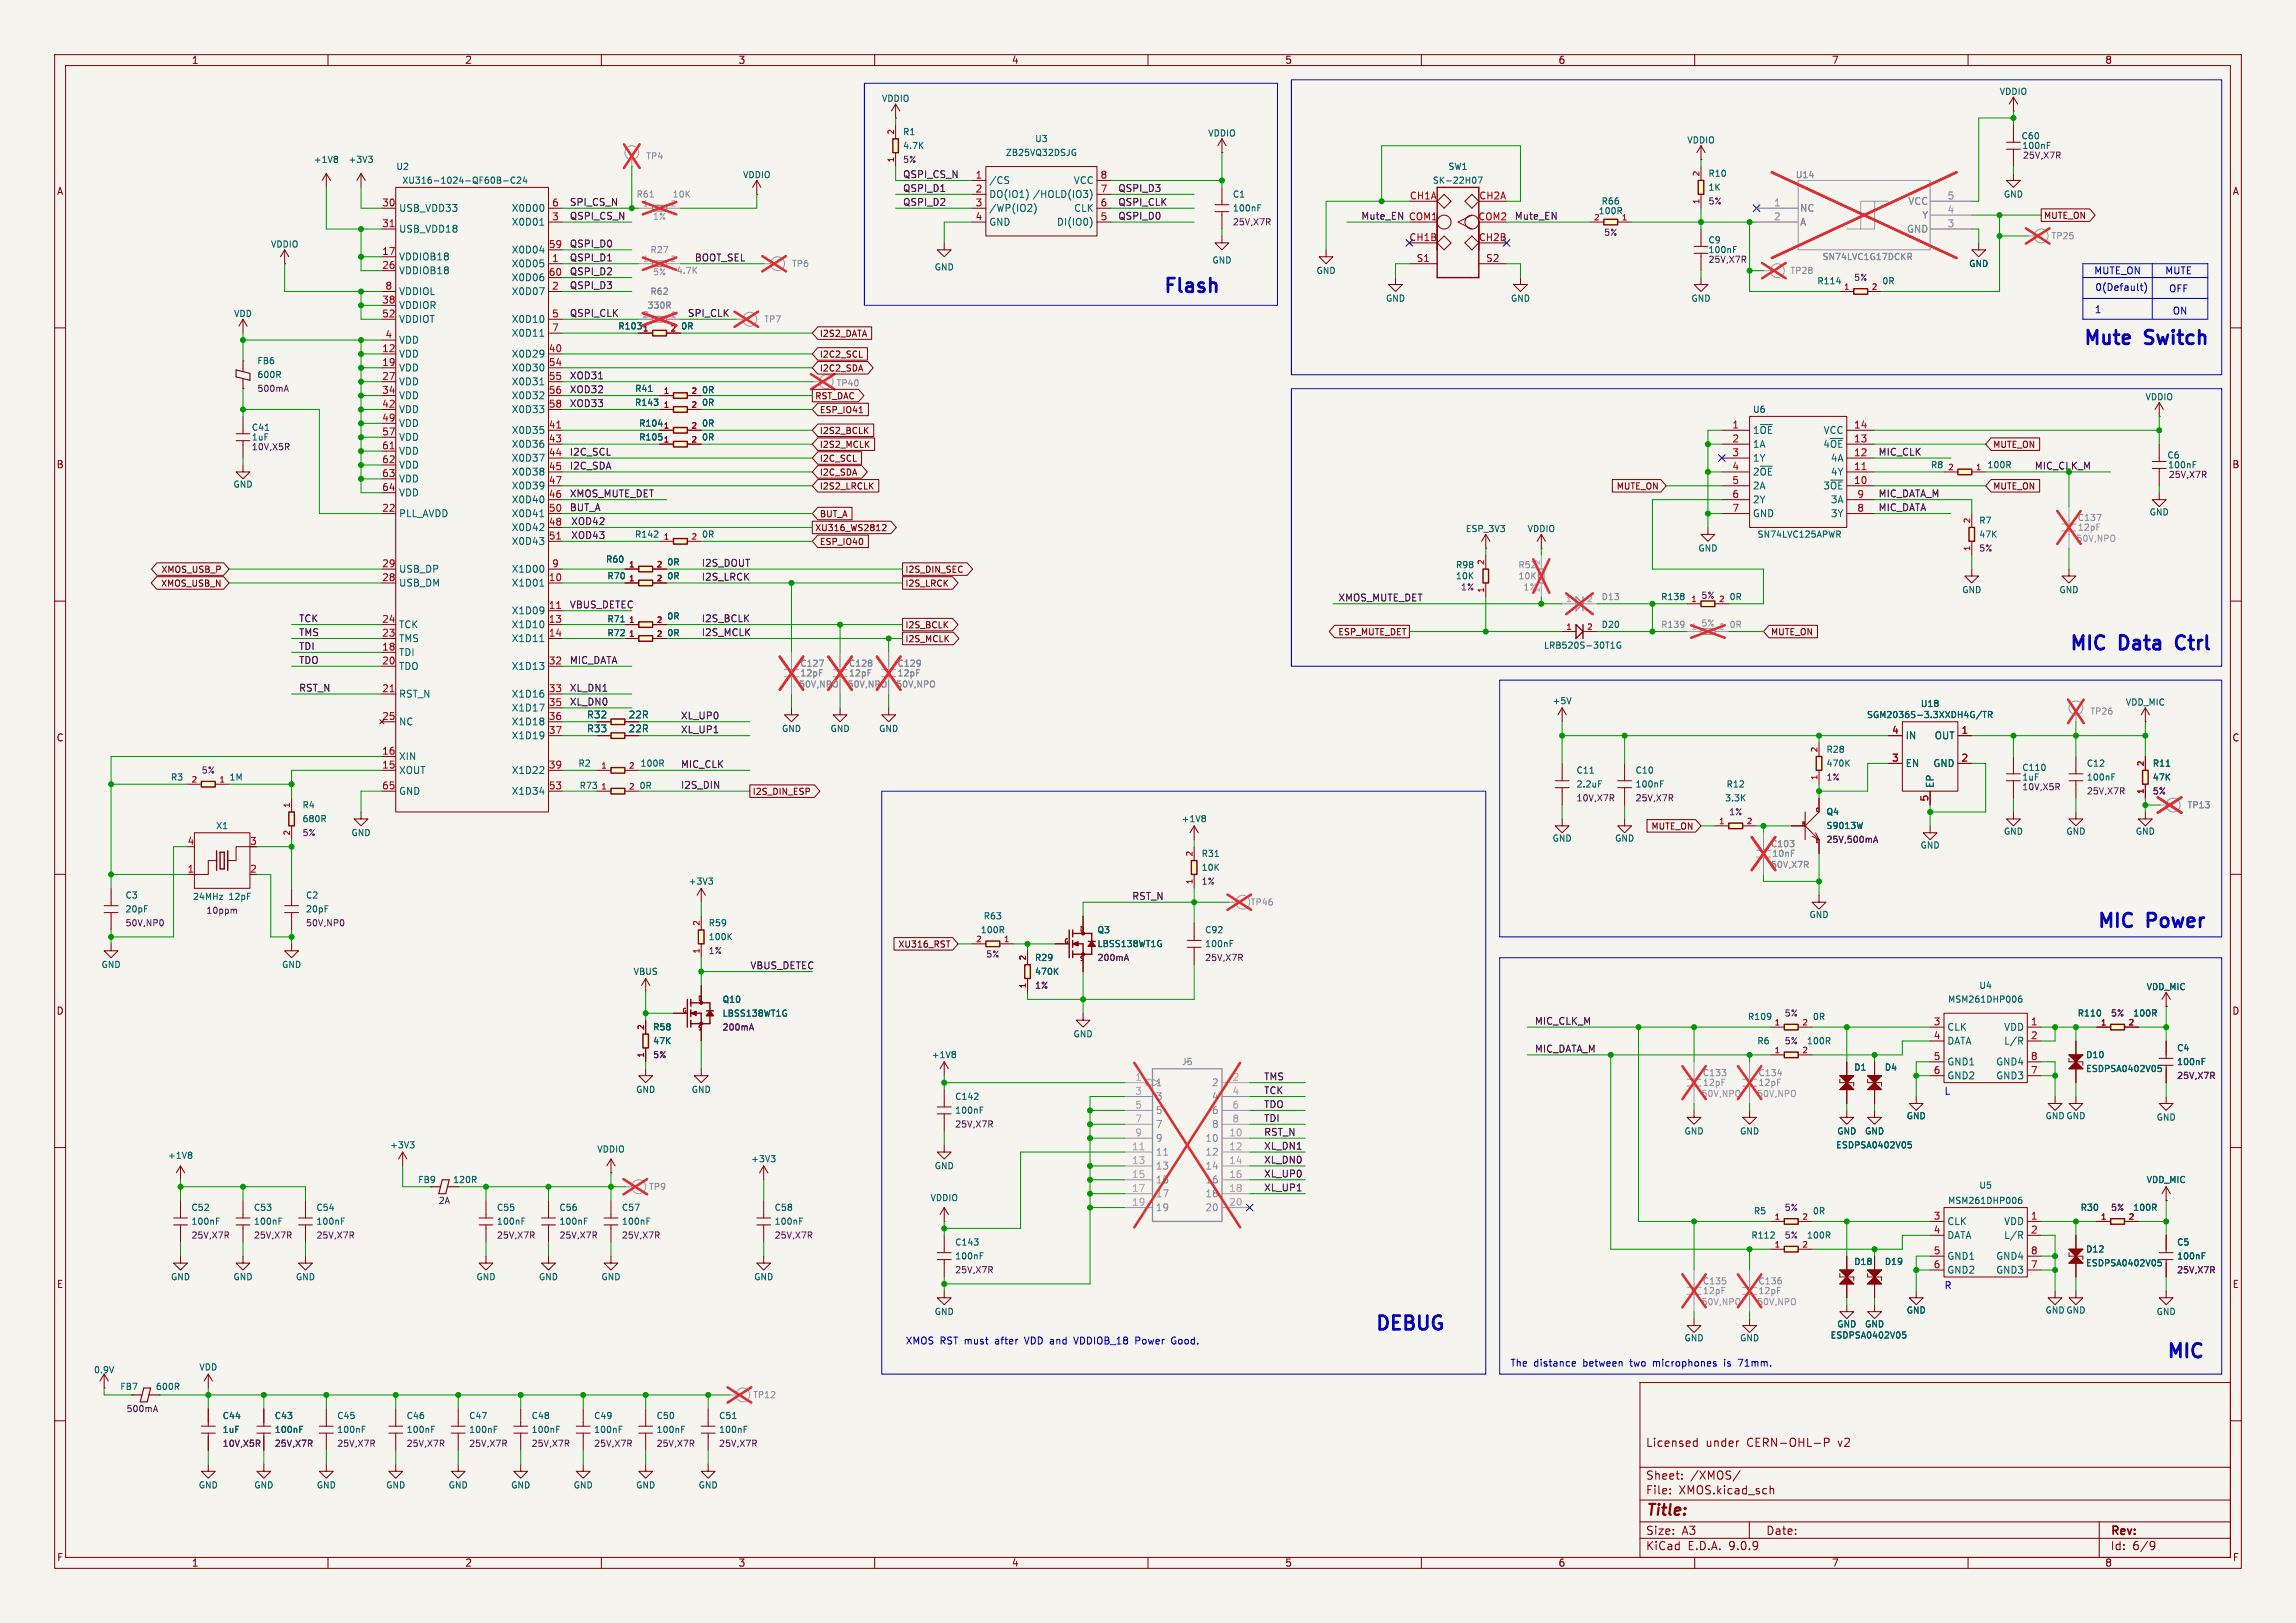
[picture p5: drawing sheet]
<svg xmlns="http://www.w3.org/2000/svg" width="420mm" height="297mm" viewBox="0 0 420 297" stroke-linecap="round" stroke-linejoin="round" font-family="sans-serif">
<defs><g id="words">
<g font-size="3.5" fill="#0000c2">
<text x="212.7" y="53.7">Flash</text>
<text x="381" y="63.3">Mute</text>
<text x="392.6" y="63.3">Switch</text>
<text x="378.5" y="119.1">MIC</text>
<text x="387.9" y="119.1">Data</text>
<text x="399.3" y="119.1">Ctrl</text>
<text x="383.5" y="169.9">MIC</text>
<text x="393" y="169.9">Power</text>
<text x="251.5" y="243.6">DEBUG</text>
<text x="396.2" y="248.7">MIC</text>
</g>
<text font-size="2.8" fill="#840000" x="301" y="277.9">Title:</text>
<g font-size="2.1" fill="#840000">
<text x="301" y="265">Licensed</text>
<text x="312" y="265">under</text>
<text x="319.6" y="265">CERN-OHL-P</text>
<text x="336.4" y="265">v2</text>
<text x="301" y="273.7">File:</text>
<text x="301" y="271">Sheet:</text>
<text x="307.1" y="273.7">XMOS.kicad_sch</text>
<text x="309.2" y="271">/XMOS/</text>
<text x="301" y="281.1">Size:</text>
<text x="307.6" y="281.1">A3</text>
<text x="323" y="281.1">Date:</text>
<text x="386" y="281.3">Rev:</text>
<text x="301" y="283.9">KiCad</text>
<text x="308.7" y="283.9">E.D.A.</text>
<text x="316.3" y="283.9">9.0.9</text>
<text x="386" y="283.9">Id:</text>
<text x="390.1" y="283.9">6/9</text>
</g>
<g font-size="1.8" fill="#840000">
<text x="35" y="11.9">1</text>
<text x="85" y="11.9">2</text>
<text x="135" y="11.9">3</text>
<text x="185" y="11.9">4</text>
<text x="235" y="11.9">5</text>
<text x="285" y="11.9">6</text>
<text x="335" y="11.9">7</text>
<text x="385" y="11.9">8</text>
<text x="10.3" y="35.9">A</text>
<text x="408.3" y="35.9">A</text>
<text x="10.3" y="85.9">B</text>
<text x="408.2" y="85.9">B</text>
<text x="10.3" y="135.9">C</text>
<text x="408.2" y="135.9">C</text>
<text x="10.3" y="185.9">D</text>
<text x="408.2" y="185.9">D</text>
<text x="10.3" y="235.9">E</text>
<text x="408.3" y="235.9">E</text>
<text x="10.3" y="285.9">F</text>
<text x="35" y="286.9">1</text>
<text x="85" y="286.9">2</text>
<text x="135" y="286.9">3</text>
<text x="185" y="286.9">4</text>
<text x="235" y="286.9">5</text>
<text x="285" y="286.9">6</text>
<text x="335" y="286.9">7</text>
<text x="385" y="286.9">8</text>
<text x="408.3" y="285.9">F</text>
</g>
<g font-size="1.8" fill="#0f0f0f">
<text x="165.1" y="35.2">QSPI_D1</text>
<text x="165.1" y="32.7">QSPI_CS_N</text>
<text x="204.5" y="35.2">QSPI_D3</text>
<text x="104.1" y="37.8">SPI_CS_N</text>
<text x="104.1" y="40.3">QSPI_CS_N</text>
<text x="165.1" y="37.8">QSPI_D2</text>
<text x="204.5" y="40.3">QSPI_D0</text>
<text x="204.5" y="37.8">QSPI_CLK</text>
<text x="248.9" y="40.3">Mute_EN</text>
<text x="277" y="40.3">Mute_EN</text>
<text x="104.1" y="45.4">QSPI_D0</text>
<text x="104.1" y="47.9">QSPI_D1</text>
<text x="127" y="47.9">BOOT_SEL</text>
<text x="104.1" y="50.5">QSPI_D2</text>
<text x="104.1" y="53">QSPI_D3</text>
<text x="104.1" y="58.1">QSPI_CLK</text>
<text x="125.7" y="58.1">SPI_CLK</text>
<text x="104.1" y="69.5">XOD31</text>
<text x="104.1" y="72">XOD32</text>
<text x="104.1" y="74.6">XOD33</text>
<text x="104.1" y="83.5">I2C_SCL</text>
<text x="343.5" y="83.5">MIC_CLK</text>
<text x="104.1" y="86">I2C_SDA</text>
<text x="104.1" y="91.1">XMOS_MUTE_DET</text>
<text x="104.1" y="93.6">BUT_A</text>
<text x="343.5" y="91.1">MIC_DATA_M</text>
<text x="343.5" y="93.6">MIC_DATA</text>
<text x="104.4" y="98.7">XOD43</text>
<text x="104.4" y="96.2">XOD42</text>
<text x="128.3" y="106.3">I2S_LRCK</text>
<text x="128.3" y="103.8">I2S_DOUT</text>
<text x="54.6" y="114">TCK</text>
<text x="104.1" y="111.4">VBUS_DETEC</text>
<text x="128.3" y="114">I2S_BCLK</text>
<text x="244.7" y="110.1">XMOS_MUTE_DET</text>
<text x="54.6" y="119">TDI</text>
<text x="54.6" y="116.5">TMS</text>
<text x="128.3" y="116.5">I2S_MCLK</text>
<text x="54.6" y="121.6">TDO</text>
<text x="104.1" y="121.6">MIC_DATA</text>
<text x="54.6" y="126.7">RST_N</text>
<text x="104.1" y="126.7">XL_DN1</text>
<text x="104.1" y="129.2">XL_DN0</text>
<text x="124.5" y="131.7">XL_UP0</text>
<text x="124.5" y="134.3">XL_UP1</text>
<text x="124.5" y="140.6">MIC_CLK</text>
<text x="124.5" y="144.4">I2S_DIN</text>
<text x="207" y="164.8">RST_N</text>
<text x="137.2" y="177.5">VBUS_DETEC</text>
<text x="280.7" y="187.6">MIC_CLK_M</text>
<text x="231.1" y="197.8">TMS</text>
<text x="280.7" y="192.7">MIC_DATA_M</text>
<text x="231.1" y="202.9">TDO</text>
<text x="231.1" y="200.3">TCK</text>
<text x="231.1" y="207.9">RST_N</text>
<text x="231.1" y="205.4">TDI</text>
<text x="231.1" y="210.5">XL_DN1</text>
<text x="231.1" y="213">XL_DN0</text>
<text x="231.1" y="215.6">XL_UP0</text>
<text x="231.1" y="218.1">XL_UP1</text>
</g>
<g font-size="1.8" fill="#a90000">
<text x="178.4" y="32.8">1</text>
<text x="178.4" y="35.3">2</text>
<text x="201.2" y="32.8">8</text>
<text x="201.2" y="35.3">7</text>
<text x="69.8" y="37.8">30</text>
<text x="69.8" y="41.7">31</text>
<text x="100.9" y="37.8">6</text>
<text x="100.9" y="40.4">3</text>
<text x="178.4" y="37.8">3</text>
<text x="178.4" y="40.4">4</text>
<text x="201.2" y="37.8">6</text>
<text x="201.2" y="40.4">5</text>
<text x="257.6" y="40.4">COM1</text>
<text x="257.8" y="36.6">CH1A</text>
<text x="270.3" y="40.4">COM2</text>
<text x="270.5" y="36.6">CH2A</text>
<text x="69.8" y="46.7">17</text>
<text x="100.3" y="45.5">59</text>
<text x="257.7" y="44.2">CH1B</text>
<text x="270.4" y="44.2">CH2B</text>
<text x="69.8" y="49.3">26</text>
<text x="70.4" y="53.1">8</text>
<text x="100.3" y="50.5">60</text>
<text x="100.9" y="48">1</text>
<text x="100.9" y="53.1">2</text>
<text x="259" y="48">S1</text>
<text x="271.7" y="48">S2</text>
<text x="69.8" y="55.6">38</text>
<text x="69.8" y="58.2">52</text>
<text x="100.9" y="58.2">5</text>
<text x="69.8" y="64.5">12</text>
<text x="70.4" y="62">4</text>
<text x="100.3" y="64.5">40</text>
<text x="100.9" y="60.7">7</text>
<text x="69.8" y="67.1">19</text>
<text x="69.8" y="69.6">27</text>
<text x="100.3" y="67.1">54</text>
<text x="100.3" y="69.6">55</text>
<text x="69.8" y="72.1">34</text>
<text x="69.8" y="74.7">42</text>
<text x="69.8" y="77.2">49</text>
<text x="100.3" y="72.1">56</text>
<text x="100.3" y="74.7">58</text>
<text x="69.8" y="79.8">57</text>
<text x="69.8" y="82.3">61</text>
<text x="100.3" y="78.5">41</text>
<text x="100.3" y="81">43</text>
<text x="100.3" y="83.6">44</text>
<text x="316.8" y="78.5">1</text>
<text x="316.8" y="81">2</text>
<text x="316.8" y="83.6">3</text>
<text x="339" y="78.5">14</text>
<text x="339" y="81">13</text>
<text x="339" y="83.6">12</text>
<text x="69.8" y="84.8">62</text>
<text x="69.8" y="87.4">63</text>
<text x="69.8" y="89.9">64</text>
<text x="100.3" y="86.1">45</text>
<text x="100.3" y="88.6">47</text>
<text x="316.8" y="86.1">4</text>
<text x="316.8" y="88.6">5</text>
<text x="339" y="86.1">11</text>
<text x="339" y="88.6">10</text>
<text x="69.8" y="93.7">22</text>
<text x="100.3" y="91.2">46</text>
<text x="100.3" y="93.7">50</text>
<text x="316.8" y="91.2">6</text>
<text x="316.8" y="93.7">7</text>
<text x="339.7" y="91.2">9</text>
<text x="339.7" y="93.7">8</text>
<text x="100.3" y="96.3">48</text>
<text x="100.3" y="98.8">51</text>
<text x="69.8" y="103.9">29</text>
<text x="69.8" y="106.4">28</text>
<text x="100.3" y="106.4">10</text>
<text x="100.9" y="103.9">9</text>
<text x="100.3" y="111.5">11</text>
<text x="69.8" y="114">24</text>
<text x="69.8" y="116.6">23</text>
<text x="69.8" y="119.1">18</text>
<text x="100.3" y="114">13</text>
<text x="100.3" y="116.6">14</text>
<text x="69.8" y="121.7">20</text>
<text x="100.3" y="121.7">32</text>
<text x="69.8" y="126.7">21</text>
<text x="69.8" y="131.8">25</text>
<text x="100.3" y="126.7">33</text>
<text x="100.3" y="129.3">35</text>
<text x="100.3" y="131.8">36</text>
<text x="100.3" y="134.4">37</text>
<text x="346" y="134.4">4</text>
<text x="358.7" y="134.4">1</text>
<text x="69.8" y="138.2">16</text>
<text x="69.8" y="140.7">15</text>
<text x="100.3" y="140.7">39</text>
<text x="346" y="139.4">3</text>
<text x="358.7" y="139.4">2</text>
<text x="69.8" y="144.5">65</text>
<text x="100.3" y="144.5">53</text>
<text x="352.8" y="146.8" transform="rotate(-90 352.8 146.8)">5</text>
<text x="34.2" y="154.7">4</text>
<text x="45.6" y="154.7">3</text>
<text x="34.2" y="159.8">1</text>
<text x="45.6" y="159.8">2</text>
<text x="353.6" y="187.7">3</text>
<text x="353.6" y="190.2">4</text>
<text x="371.4" y="187.7">1</text>
<text x="371.4" y="190.2">2</text>
<text x="353.6" y="194.1">5</text>
<text x="353.6" y="196.6">6</text>
<text x="371.4" y="194.1">8</text>
<text x="371.4" y="196.6">7</text>
<text x="353.6" y="223.3">3</text>
<text x="353.6" y="225.8">4</text>
<text x="371.4" y="223.3">1</text>
<text x="371.4" y="225.8">2</text>
<text x="353.6" y="229.6">5</text>
<text x="353.6" y="232.2">6</text>
<text x="371.4" y="229.6">8</text>
<text x="371.4" y="232.2">7</text>
</g>
<g font-size="1.8" fill="#006464">
<text x="180.8" y="33.9">/CS</text>
<text x="196.3" y="33.9">VCC</text>
<text x="72.9" y="39">USB_VDD33</text>
<text x="93.5" y="39">X0D00</text>
<text x="93.5" y="41.5">X0D01</text>
<text x="180.8" y="36.4">DO(IO1)</text>
<text x="180.8" y="39">/WP(IO2)</text>
<text x="180.8" y="41.5">GND</text>
<text x="188.8" y="36.4">/HOLD(IO3)</text>
<text x="193.2" y="41.5">DI(IO0)</text>
<text x="196.4" y="39">CLK</text>
<text x="72.9" y="42.8">USB_VDD18</text>
<text x="72.9" y="47.9">VDDIOB18</text>
<text x="93.5" y="46.6">X0D04</text>
<text x="72.9" y="50.4">VDDIOB18</text>
<text x="93.5" y="49.1">X0D05</text>
<text x="93.5" y="51.7">X0D06</text>
<text x="72.9" y="54.2">VDDIOL</text>
<text x="72.9" y="56.7">VDDIOR</text>
<text x="72.9" y="59.3">VDDIOT</text>
<text x="93.5" y="54.2">X0D07</text>
<text x="93.5" y="59.3">X0D10</text>
<text x="72.9" y="63.1">VDD</text>
<text x="72.9" y="65.6">VDD</text>
<text x="93.5" y="61.8">X0D11</text>
<text x="93.5" y="65.6">X0D29</text>
<text x="72.9" y="68.2">VDD</text>
<text x="72.9" y="70.7">VDD</text>
<text x="93.5" y="68.2">X0D30</text>
<text x="93.5" y="70.7">X0D31</text>
<text x="72.9" y="73.3">VDD</text>
<text x="72.9" y="75.8">VDD</text>
<text x="93.5" y="73.3">X0D32</text>
<text x="93.5" y="75.8">X0D33</text>
<text x="72.9" y="78.3">VDD</text>
<text x="72.9" y="80.9">VDD</text>
<text x="72.9" y="83.4">VDD</text>
<text x="93.5" y="79.6">X0D35</text>
<text x="93.5" y="82.1">X0D36</text>
<text x="320.5" y="79.6">1~{OE}</text>
<text x="320.5" y="82.1">1A</text>
<text x="333.4" y="82.1">4~{OE}</text>
<text x="333.5" y="79.6">VCC</text>
<text x="72.9" y="86">VDD</text>
<text x="72.9" y="88.5">VDD</text>
<text x="93.5" y="84.7">X0D37</text>
<text x="93.5" y="87.2">X0D38</text>
<text x="93.5" y="89.8">X0D39</text>
<text x="320.5" y="84.7">1Y</text>
<text x="320.5" y="87.2">2~{OE}</text>
<text x="320.5" y="89.8">2A</text>
<text x="333.4" y="89.8">3~{OE}</text>
<text x="334.8" y="84.7">4A</text>
<text x="334.8" y="87.2">4Y</text>
<text x="72.9" y="91">VDD</text>
<text x="72.9" y="94.8">PLL_AVDD</text>
<text x="93.5" y="92.3">X0D40</text>
<text x="93.5" y="94.8">X0D41</text>
<text x="320.5" y="92.3">2Y</text>
<text x="320.5" y="94.8">GND</text>
<text x="334.8" y="92.3">3A</text>
<text x="334.8" y="94.8">3Y</text>
<text x="93.5" y="97.4">X0D42</text>
<text x="93.5" y="99.9">X0D43</text>
<text x="72.9" y="105">USB_DP</text>
<text x="72.9" y="107.5">USB_DM</text>
<text x="93.5" y="105">X1D00</text>
<text x="93.5" y="107.5">X1D01</text>
<text x="93.5" y="112.6">X1D09</text>
<text x="72.9" y="115.2">TCK</text>
<text x="72.9" y="117.7">TMS</text>
<text x="93.5" y="115.2">X1D10</text>
<text x="93.5" y="117.7">X1D11</text>
<text x="72.9" y="120.2">TDI</text>
<text x="72.9" y="122.8">TDO</text>
<text x="93.5" y="122.8">X1D13</text>
<text x="72.9" y="127.9">RST_N</text>
<text x="93.5" y="127.9">X1D16</text>
<text x="93.5" y="130.4">X1D17</text>
<text x="107.3" y="131.7">R32</text>
<text x="114.9" y="131.7">22R</text>
<text x="72.9" y="132.9">NC</text>
<text x="93.5" y="132.9">X1D18</text>
<text x="93.5" y="135.5">X1D19</text>
<text x="107.3" y="134.2">R33</text>
<text x="114.9" y="134.2">22R</text>
<text x="348.5" y="135.5">IN</text>
<text x="353.8" y="135.5">OUT</text>
<text x="72.9" y="139.3">XIN</text>
<text x="72.9" y="141.8">XOUT</text>
<text x="93.5" y="141.8">X1D22</text>
<text x="348.5" y="140.6">EN</text>
<text x="353.6" y="140.6">GND</text>
<text x="72.9" y="145.6">GND</text>
<text x="93.5" y="145.6">X1D34</text>
<text x="353.9" y="144.3" transform="rotate(-90 353.9 144.3)">EP</text>
<text x="356.1" y="188.8">CLK</text>
<text x="356.1" y="191.4">DATA</text>
<text x="366.5" y="188.8">VDD</text>
<text x="366.5" y="191.4">L/R</text>
<text x="356.1" y="195.2">GND1</text>
<text x="356.1" y="197.7">GND2</text>
<text x="365" y="195.2">GND4</text>
<text x="365" y="197.7">GND3</text>
<text x="356.1" y="224.4">CLK</text>
<text x="356.1" y="226.9">DATA</text>
<text x="366.5" y="224.4">VDD</text>
<text x="366.5" y="226.9">L/R</text>
<text x="356.1" y="230.7">GND1</text>
<text x="356.1" y="233.3">GND2</text>
<text x="365" y="230.7">GND4</text>
<text x="365" y="233.3">GND3</text>
</g>
<g font-size="1.8" fill="#a5a4a2">
<text x="324.4" y="37.8">1</text>
<text x="324.4" y="40.4">2</text>
<text x="356.2" y="36.6">5</text>
<text x="356.2" y="39.1">4</text>
<text x="356.2" y="41.7">3</text>
<text x="207.6" y="197.9">1</text>
<text x="225.4" y="197.9">2</text>
<text x="207.6" y="200.4">3</text>
<text x="207.6" y="202.9">5</text>
<text x="225.4" y="200.4">4</text>
<text x="225.4" y="202.9">6</text>
<text x="207.6" y="205.5">7</text>
<text x="207.6" y="208">9</text>
<text x="224.7" y="208">10</text>
<text x="225.4" y="205.5">8</text>
<text x="207" y="210.6">11</text>
<text x="207" y="213.1">13</text>
<text x="207" y="215.6">15</text>
<text x="224.7" y="210.6">12</text>
<text x="224.7" y="213.1">14</text>
<text x="224.7" y="215.6">16</text>
<text x="207" y="218.2">17</text>
<text x="207" y="220.7">19</text>
<text x="224.7" y="218.2">18</text>
<text x="224.7" y="220.7">20</text>
</g>
<g font-size="1.8" fill="#939391">
<text x="329.2" y="39">NC</text>
<text x="329.2" y="41.5">A</text>
<text x="349" y="37.7">VCC</text>
<text x="351.5" y="40.2">Y</text>
<text x="348.7" y="42.8">GND</text>
<text x="211.3" y="199">1</text>
<text x="211.3" y="201.5">3</text>
<text x="221.6" y="199">2</text>
<text x="221.6" y="201.5">4</text>
<text x="211.3" y="204.1">5</text>
<text x="211.3" y="206.6">7</text>
<text x="211.3" y="209.1">9</text>
<text x="220.4" y="209.1">10</text>
<text x="221.6" y="204.1">6</text>
<text x="221.6" y="206.6">8</text>
<text x="211.3" y="211.7">11</text>
<text x="211.3" y="214.2">13</text>
<text x="220.4" y="211.7">12</text>
<text x="220.4" y="214.2">14</text>
<text x="211.3" y="216.8">15</text>
<text x="211.3" y="219.3">17</text>
<text x="211.3" y="221.8">19</text>
<text x="220.4" y="216.8">16</text>
<text x="220.4" y="219.3">18</text>
<text x="220.4" y="221.8">20</text>
</g>
<g font-size="1.8" fill="#0000c2">
<text x="383" y="50.4">MUTE_ON</text>
<text x="383.2" y="53.4">0(Default)</text>
<text x="396" y="50.4">MUTE</text>
<text x="396.7" y="53.7">OFF</text>
<text x="383.1" y="57.5">1</text>
<text x="397.3" y="57.8">ON</text>
<text x="355.6" y="200.4">L</text>
<text x="355.6" y="236">R</text>
<text x="165.6" y="246.2">XMOS RST must</text>
<text x="182.3" y="246.2">after</text>
<text x="188" y="246.2">VDD and</text>
<text x="197.4" y="246.2">VDDIOB_18</text>
<text x="208.8" y="246.2">Power</text>
<text x="215.6" y="246.2">Good.</text>
<text x="276.2" y="250.3">The</text>
<text x="280.6" y="250.3">distance</text>
<text x="289.7" y="250.3">between</text>
<text x="298.5" y="250.3">two</text>
<text x="302.9" y="250.3">microphones</text>
<text x="316.1" y="250.3">is</text>
<text x="318.9" y="250.3">71mm.</text>
</g>
<text font-size="1.8" fill="#009600" x="372.1" y="86">MIC_CLK_M</text>
<g font-size="1.6" fill="#006464">
<text x="365.7" y="17.6">VDDIO</text>
<text x="161.2" y="18.8">VDDIO</text>
<text x="165.1" y="27.5">4.7K</text>
<text x="165.1" y="24.9">R1</text>
<text x="183.9" y="28.7">ZB25VQ32DSJG</text>
<text x="189.2" y="26.2">U3</text>
<text x="220.9" y="25.2">VDDIO</text>
<text x="308.5" y="26.5">VDDIO</text>
<text x="369.7" y="25.7">C60</text>
<text x="57.3" y="30">+1V8</text>
<text x="63.6" y="30">+3V3</text>
<text x="72.4" y="31.3">U2</text>
<text x="135.8" y="32.8">VDDIO</text>
<text x="262" y="33.8">SK-22H07</text>
<text x="264.8" y="31.3">SW1</text>
<text x="312.4" y="32.5">R10</text>
<text x="312.4" y="35.1">1K</text>
<text x="225.4" y="36.4">C1</text>
<text x="225.4" y="38.9">100nF</text>
<text x="292.3" y="39.4">100R</text>
<text x="292.9" y="37.6">R66</text>
<text x="366.4" y="36.4">GND</text>
<text x="49.5" y="45.5">VDDIO</text>
<text x="312.4" y="44.7">C9</text>
<text x="170.9" y="49.7">GND</text>
<text x="221.7" y="48.4">GND</text>
<text x="240.7" y="50.3">GND</text>
<text x="332.3" y="52.2">R114</text>
<text x="344.2" y="52.2">0R</text>
<text x="360.1" y="49.1">GND</text>
<text x="42.7" y="58.2">VDD</text>
<text x="253.4" y="55.4">GND</text>
<text x="276.3" y="55.4">GND</text>
<text x="309.3" y="55.4">GND</text>
<text x="113" y="60.5">R103</text>
<text x="124.5" y="60.5">0R</text>
<text x="47" y="66.8">FB6</text>
<text x="47" y="69.4">600R</text>
<text x="116.1" y="71.9">R41</text>
<text x="116" y="74.5">R143</text>
<text x="128.3" y="74.5">0R</text>
<text x="128.3" y="72.2">0R</text>
<text x="320.6" y="75.7">U6</text>
<text x="392.4" y="73.4">VDDIO</text>
<text x="46" y="79">C41</text>
<text x="116.8" y="78.3">R104</text>
<text x="116.8" y="80.8">R105</text>
<text x="128.3" y="78.3">0R</text>
<text x="128.3" y="80.8">0R</text>
<text x="42.6" y="89.4">GND</text>
<text x="353.1" y="85.9">R8</text>
<text x="363.4" y="85.9">100R</text>
<text x="396.4" y="84.1">C6</text>
<text x="393.1" y="94.5">GND</text>
<text x="116" y="98.6">R142</text>
<text x="128.3" y="98.6">0R</text>
<text x="268" y="97.6">ESP_3V3</text>
<text x="279.3" y="97.6">VDDIO</text>
<text x="310.6" y="101.1">GND</text>
<text x="321.4" y="98.6">SN74LVC125APWR</text>
<text x="361.9" y="96.1">R7</text>
<text x="361.9" y="98.6">47K</text>
<text x="110.7" y="103.2">R60</text>
<text x="111" y="106.2">R70</text>
<text x="122" y="103.7">0R</text>
<text x="122" y="106.2">0R</text>
<text x="266.2" y="104.2">R98</text>
<text x="266.2" y="106.2">10K</text>
<text x="122" y="113.6">0R</text>
<text x="303.8" y="110">R138</text>
<text x="316.3" y="110">0R</text>
<text x="358.8" y="108.8">GND</text>
<text x="376.6" y="108.8">GND</text>
<text x="111" y="116.6">R72</text>
<text x="111" y="114.1">R71</text>
<text x="122" y="116.6">0R</text>
<text x="282.3" y="118.9">LRB520S-30T1G</text>
<text x="292.9" y="115.1">D20</text>
<text x="283.9" y="129.1">+5V</text>
<text x="341.4" y="131.6">SGM2036S-3.3XXDH4G/TR</text>
<text x="351.3" y="129.6">U18</text>
<text x="388.8" y="129.3">VDD_MIC</text>
<text x="142.9" y="134.2">GND</text>
<text x="151.8" y="134.2">GND</text>
<text x="160.7" y="134.2">GND</text>
<text x="334" y="138">R28</text>
<text x="31.2" y="143">R3</text>
<text x="41.9" y="143">1M</text>
<text x="105.7" y="140.5">R2</text>
<text x="117.1" y="140.5">100R</text>
<text x="288.3" y="141.8">C11</text>
<text x="299.1" y="141.8">C10</text>
<text x="334" y="140.5">470K</text>
<text x="369.8" y="141.3">C110</text>
<text x="381.6" y="140.5">C12</text>
<text x="381.6" y="143">100nF</text>
<text x="393.7" y="140.5">R11</text>
<text x="393.7" y="143">47K</text>
<text x="55.2" y="148.1">R4</text>
<text x="105.9" y="144.6">R73</text>
<text x="116.9" y="144.6">0R</text>
<text x="288.3" y="144.3">2.2uF</text>
<text x="299.1" y="144.3">100nF</text>
<text x="315.5" y="146.9">3.3K</text>
<text x="315.7" y="144.3">R12</text>
<text x="334" y="149.4">Q4</text>
<text x="39.4" y="151.9">X1</text>
<text x="55.2" y="150.7">680R</text>
<text x="64.2" y="153.2">GND</text>
<text x="216" y="150.7">+1V8</text>
<text x="283.9" y="154.2">GND</text>
<text x="295.3" y="154.2">GND</text>
<text x="334" y="151.9">S9013W</text>
<text x="351.2" y="155.5">GND</text>
<text x="366.4" y="152.9">GND</text>
<text x="377.9" y="152.9">GND</text>
<text x="390.6" y="152.9">GND</text>
<text x="219.7" y="157">R31</text>
<text x="219.7" y="159.6">10K</text>
<text x="22.8" y="164.6">C3</text>
<text x="22.8" y="167.2">20pF</text>
<text x="35.2" y="164.9">24MHz</text>
<text x="41.9" y="164.9">12pF</text>
<text x="55.9" y="164.6">C2</text>
<text x="55.9" y="167.2">20pF</text>
<text x="125.9" y="162.1">+3V3</text>
<text x="129.5" y="169.7">R59</text>
<text x="129.5" y="172.3">100K</text>
<text x="179.3" y="171">100R</text>
<text x="179.8" y="168.4">R63</text>
<text x="200.6" y="173.5">LBSS138WT1G</text>
<text x="200.6" y="171">Q3</text>
<text x="220.3" y="171">C92</text>
<text x="220.3" y="173.5">100nF</text>
<text x="330.9" y="168.2">GND</text>
<text x="18.5" y="177.3">GND</text>
<text x="51.5" y="177.3">GND</text>
<text x="115.8" y="178.6">VBUS</text>
<text x="189.2" y="176.1">R29</text>
<text x="189.2" y="178.6">470K</text>
<text x="132.1" y="183.7">Q10</text>
<text x="356.2" y="183.7">MSM261DHP006</text>
<text x="362" y="181.1">U4</text>
<text x="392.6" y="181.4">VDD_MIC</text>
<text x="119.4" y="188.8">R58</text>
<text x="119.4" y="191.3">47K</text>
<text x="132.1" y="186.3">LBSS138WT1G</text>
<text x="196.3" y="190">GND</text>
<text x="319.6" y="186.9">R109</text>
<text x="321.3" y="191.3">R6</text>
<text x="330.4" y="191.3">100R</text>
<text x="331.5" y="186.9">0R</text>
<text x="380" y="186.2">R110</text>
<text x="390.1" y="186.2">100R</text>
<text x="170.3" y="193.8">+1V8</text>
<text x="339.1" y="196.1">D1</text>
<text x="344.7" y="196.1">D4</text>
<text x="381.5" y="196.4">ESDPSA0402V05</text>
<text x="381.5" y="193.8">D10</text>
<text x="398.1" y="192.6">C4</text>
<text x="398.1" y="195.1">100nF</text>
<text x="116.3" y="200.2">GND</text>
<text x="126.4" y="200.2">GND</text>
<text x="174.6" y="201.5">C142</text>
<text x="174.6" y="204">100nF</text>
<text x="308" y="207.8">GND</text>
<text x="318.2" y="207.8">GND</text>
<text x="336" y="207.8">GND</text>
<text x="341" y="207.8">GND</text>
<text x="348.7" y="205">GND</text>
<text x="374.1" y="205">GND GND</text>
<text x="394.4" y="205.3">GND</text>
<text x="30.6" y="212.3">+1V8</text>
<text x="71.3" y="210.4">+3V3</text>
<text x="109.1" y="211.1">VDDIO</text>
<text x="137.3" y="212.9">+3V3</text>
<text x="170.9" y="214.2">GND</text>
<text x="335.8" y="210.4">ESDPSA0402V05</text>
<text x="34.9" y="221.8">C52</text>
<text x="46.3" y="221.8">C53</text>
<text x="57.8" y="221.8">C54</text>
<text x="76.4" y="216.7">FB9</text>
<text x="82.8" y="216.7">120R</text>
<text x="90.8" y="221.8">C55</text>
<text x="102.2" y="221.8">C56</text>
<text x="113.7" y="221.8">C57</text>
<text x="141.6" y="221.8">C58</text>
<text x="170.1" y="220">VDDIO</text>
<text x="356.2" y="220.5">MSM261DHP006</text>
<text x="362" y="217.7">U5</text>
<text x="380.5" y="221.8">R30</text>
<text x="390.1" y="221.8">100R</text>
<text x="392.6" y="216.7">VDD_MIC</text>
<text x="34.9" y="224.3">100nF</text>
<text x="46.3" y="224.3">100nF</text>
<text x="57.8" y="224.3">100nF</text>
<text x="90.8" y="224.3">100nF</text>
<text x="102.2" y="224.3">100nF</text>
<text x="113.7" y="224.3">100nF</text>
<text x="141.6" y="224.3">100nF</text>
<text x="320.3" y="226.9">R112</text>
<text x="320.7" y="222.4">R5</text>
<text x="330.4" y="226.9">100R</text>
<text x="331.5" y="222.4">0R</text>
<text x="174.6" y="228.1">C143</text>
<text x="174.6" y="230.7">100nF</text>
<text x="339.1" y="231.7">D18</text>
<text x="344.7" y="231.7">D19</text>
<text x="381.5" y="231.9">ESDPSA0402V05</text>
<text x="381.5" y="229.4">D12</text>
<text x="398.1" y="228.1">C5</text>
<text x="398.1" y="230.7">100nF</text>
<text x="31.2" y="234.5">GND</text>
<text x="42.6" y="234.5">GND</text>
<text x="54" y="234.5">GND</text>
<text x="87" y="234.5">GND</text>
<text x="98.5" y="234.5">GND</text>
<text x="109.9" y="234.5">GND</text>
<text x="137.8" y="234.5">GND</text>
<text x="170.9" y="240.8">GND</text>
<text x="308" y="245.7">GND</text>
<text x="318.2" y="245.7">GND</text>
<text x="334.8" y="245.1">ESDPSA0402V05</text>
<text x="336" y="243.1">GND</text>
<text x="341" y="243.1">GND</text>
<text x="348.7" y="240.6">GND</text>
<text x="374.1" y="240.6">GND GND</text>
<text x="394.4" y="240.8">GND</text>
<text x="17.1" y="251.5">0.9V</text>
<text x="36.4" y="251">VDD</text>
<text x="21.9" y="254.5">FB7</text>
<text x="28.4" y="254.5">600R</text>
<text x="40.6" y="259.9">C44</text>
<text x="40.6" y="262.4">1uF</text>
<text x="50.2" y="259.9">C43</text>
<text x="50.2" y="262.4">100nF</text>
<text x="61.6" y="259.9">C45</text>
<text x="61.6" y="262.4">100nF</text>
<text x="74.3" y="259.9">C46</text>
<text x="74.3" y="262.4">100nF</text>
<text x="85.7" y="259.9">C47</text>
<text x="85.7" y="262.4">100nF</text>
<text x="97.1" y="259.9">C48</text>
<text x="97.1" y="262.4">100nF</text>
<text x="108.6" y="259.9">C49</text>
<text x="108.6" y="262.4">100nF</text>
<text x="120" y="259.9">C50</text>
<text x="120" y="262.4">100nF</text>
<text x="131.4" y="259.9">C51</text>
<text x="131.4" y="262.4">100nF</text>
<text x="36.2" y="272.6">GND</text>
<text x="46.4" y="272.6">GND</text>
<text x="57.8" y="272.6">GND</text>
<text x="70.5" y="272.6">GND</text>
<text x="82" y="272.6">GND</text>
<text x="93.4" y="272.6">GND</text>
<text x="104.8" y="272.6">GND</text>
<text x="116.3" y="272.6">GND</text>
<text x="127.7" y="272.6">GND</text>
</g>
<g font-size="1.6" fill="#939391">
<text x="118.1" y="29.4">TP4</text>
<text x="328.4" y="32.8">U14</text>
<text x="116.3" y="36.4">R61</text>
<text x="122.9" y="36.4">10K</text>
<text x="118.9" y="46.5">R27</text>
<text x="333.3" y="47.8">SN74LVC1G17DCKR</text>
<text x="375.1" y="44">TP25</text>
<text x="123.7" y="50.3">4.7K</text>
<text x="144.8" y="49.1">TP6</text>
<text x="327.4" y="50.3">TP28</text>
<text x="118.3" y="56.7">330R</text>
<text x="118.9" y="54.1">R62</text>
<text x="139.7" y="59.2">TP7</text>
<text x="152.9" y="70.9">TP40</text>
<text x="380" y="95.5">C137</text>
<text x="277.6" y="104.2">R52</text>
<text x="277.6" y="106.2">10K</text>
<text x="292.9" y="110">D13</text>
<text x="303.8" y="115.1">R139</text>
<text x="316.3" y="115.1">0R</text>
<text x="146.3" y="122.2">C127</text>
<text x="155.2" y="122.2">C128</text>
<text x="164.1" y="122.2">C129</text>
<text x="382.3" y="131">TP26</text>
<text x="400" y="148.1">TP13</text>
<text x="323.8" y="155.2">C103</text>
<text x="324.1" y="157">10nF</text>
<text x="228.7" y="165.9">TP46</text>
<text x="216.1" y="195.1">J5</text>
<text x="216.6" y="195.1">~</text>
<text x="311.4" y="197.1">C133</text>
<text x="321.5" y="197.1">C134</text>
<text x="118.6" y="218">TP9</text>
<text x="311.4" y="235.2">C135</text>
<text x="321.5" y="235.2">C136</text>
<text x="137.7" y="256.1">TP12</text>
</g>
<g font-size="1.6" fill="#840084">
<text x="369.8" y="27.5">100nF</text>
<text x="369.9" y="29.2">25V,X7R</text>
<text x="165.1" y="30">5%</text>
<text x="225.4" y="41.4">25V,X7R</text>
<text x="312.4" y="37.6">5%</text>
<text x="293.3" y="43.3">5%</text>
<text x="312.4" y="46.5">100nF</text>
<text x="312.4" y="48.3">25V,X7R</text>
<text x="339" y="51.6">5%</text>
<text x="47" y="71.9">500mA</text>
<text x="46" y="80.8">1uF</text>
<text x="46" y="82.6">10V,X5R</text>
<text x="396.5" y="85.9">100nF</text>
<text x="396.6" y="87.7">25V,X7R</text>
<text x="361.9" y="101.1">5%</text>
<text x="267.1" y="108.2">1%</text>
<text x="311.1" y="109.8">5%</text>
<text x="36.8" y="141.8">5%</text>
<text x="334" y="143">1%</text>
<text x="369.8" y="143">1uF</text>
<text x="288.3" y="146.9">10V,X7R</text>
<text x="299.1" y="146.9">25V,X7R</text>
<text x="316.2" y="149.4">1%</text>
<text x="369.8" y="144.8">10V,X5R</text>
<text x="381.6" y="145.6">25V,X7R</text>
<text x="393.7" y="145.6">5%</text>
<text x="55.2" y="153.2">5%</text>
<text x="334" y="154.4">25V,500mA</text>
<text x="37.6" y="167.4">10ppm</text>
<text x="219.7" y="162.1">1%</text>
<text x="22.8" y="169.7">50V,NP0</text>
<text x="55.9" y="169.7">50V,NP0</text>
<text x="129.5" y="174.8">1%</text>
<text x="180.3" y="175.4">5%</text>
<text x="200.6" y="176.1">200mA</text>
<text x="220.3" y="176.1">25V,X7R</text>
<text x="189.2" y="181.1">1%</text>
<text x="132.1" y="188.8">200mA</text>
<text x="326.3" y="191.3">5%</text>
<text x="326.3" y="186.2">5%</text>
<text x="386" y="186.2">5%</text>
<text x="119.4" y="193.8">5%</text>
<text x="398.1" y="197.7">25V,X7R</text>
<text x="174.6" y="206.5">25V,X7R</text>
<text x="80.1" y="220.5">2A</text>
<text x="326.3" y="221.8">5%</text>
<text x="386" y="221.8">5%</text>
<text x="34.9" y="226.9">25V,X7R</text>
<text x="46.3" y="226.9">25V,X7R</text>
<text x="57.8" y="226.9">25V,X7R</text>
<text x="90.8" y="226.9">25V,X7R</text>
<text x="102.2" y="226.9">25V,X7R</text>
<text x="113.7" y="226.9">25V,X7R</text>
<text x="141.6" y="226.9">25V,X7R</text>
<text x="326.3" y="226.9">5%</text>
<text x="174.6" y="233.2">25V,X7R</text>
<text x="398.1" y="233.2">25V,X7R</text>
<text x="23" y="258.6">500mA</text>
<text x="40.6" y="265">10V,X5R</text>
<text x="50.2" y="265">25V,X7R</text>
<text x="61.6" y="265">25V,X7R</text>
<text x="74.3" y="265">25V,X7R</text>
<text x="85.7" y="265">25V,X7R</text>
<text x="97.1" y="265">25V,X7R</text>
<text x="108.6" y="265">25V,X7R</text>
<text x="120" y="265">25V,X7R</text>
<text x="131.4" y="265">25V,X7R</text>
</g>
<g font-size="1.6" fill="#9c9b98">
<text x="119.3" y="40.4">1%</text>
<text x="119.3" y="50.6">5%</text>
<text x="379.7" y="99.4">50V,NPO</text>
<text x="380" y="97.3">12pF</text>
<text x="278.6" y="108.2">1%</text>
<text x="311.1" y="114.8">5%</text>
<text x="146.3" y="124">12pF</text>
<text x="155.2" y="124">12pF</text>
<text x="164.1" y="124">12pF</text>
<text x="146" y="126">50V,NPO</text>
<text x="154.9" y="126">50V,NPO</text>
<text x="163.8" y="126">50V,NPO</text>
<text x="323.8" y="159">50V,X7R</text>
<text x="311.1" y="201">50V,NPO</text>
<text x="311.4" y="198.9">12pF</text>
<text x="321.3" y="201">50V,NPO</text>
<text x="321.5" y="198.9">12pF</text>
<text x="311.1" y="239.1">50V,NPO</text>
<text x="311.4" y="237">12pF</text>
<text x="321.3" y="239.1">50V,NPO</text>
<text x="321.5" y="237">12pF</text>
</g>
<g font-size="1.6" fill="#840000">
<text x="373.8" y="40.3">MUTE_ON</text>
<text x="149.9" y="65.7">I2C2_SCL</text>
<text x="149.9" y="61.8">I2S2_DATA</text>
<text x="149.9" y="68.2">I2C2_SDA</text>
<text x="149" y="73.3">RST_DAC</text>
<text x="149.9" y="75.8">ESP_IO41</text>
<text x="149.9" y="79.6">I2S2_BCLK</text>
<text x="149.9" y="82.2">I2S2_MCLK</text>
<text x="364.5" y="82.2">MUTE_ON</text>
<text x="149.9" y="87.2">I2C_SDA</text>
<text x="149.9" y="89.8">I2S2_LRCLK</text>
<text x="149.9" y="84.7">I2C_SCL</text>
<text x="295.6" y="89.8">MUTE_ON</text>
<text x="364.5" y="89.8">MUTE_ON</text>
<text x="149.9" y="94.9">BUT_A</text>
<text x="149" y="97.4">XU316_WS2812</text>
<text x="149.9" y="99.9">ESP_IO40</text>
<text x="29.3" y="107.6">XMOS_USB_N</text>
<text x="29.4" y="105">XMOS_USB_P</text>
<text x="165.5" y="107.6">I2S_LRCK</text>
<text x="165.5" y="105">I2S_DIN_SEC</text>
<text x="165.5" y="117.7">I2S_MCLK</text>
<text x="165.5" y="115.2">I2S_BCLK</text>
<text x="244.7" y="116.5">ESP_MUTE_DET</text>
<text x="323.9" y="116.5">MUTE_ON</text>
<text x="137.6" y="145.7">I2S_DIN_ESP</text>
<text x="302" y="152">MUTE_ON</text>
<text x="164.2" y="173.6">XU316_RST</text>
</g>
<g font-size="1.4" fill="#a90000">
<text x="163.6" y="29.8" transform="rotate(-90 163.6 29.8)">1</text>
<text x="163.6" y="24.7" transform="rotate(-90 163.6 24.7)">2</text>
<text x="310.9" y="32.4" transform="rotate(-90 310.9 32.4)">2</text>
<text x="291.5" y="40.4">2</text>
<text x="296.6" y="40.4">1</text>
<text x="310.9" y="37.4" transform="rotate(-90 310.9 37.4)">1</text>
<text x="337.2" y="53.1">1</text>
<text x="342.3" y="53.1">2</text>
<text x="117.5" y="60.7">1</text>
<text x="122.6" y="60.7">2</text>
<text x="121.3" y="74.7">1</text>
<text x="121.3" y="72.1">1</text>
<text x="126.4" y="74.7">2</text>
<text x="126.4" y="72.1">2</text>
<text x="121.3" y="78.5">1</text>
<text x="121.3" y="81">1</text>
<text x="126.4" y="78.5">2</text>
<text x="126.4" y="81">2</text>
<text x="356.3" y="86.1">2</text>
<text x="361.3" y="86.1">1</text>
<text x="360.4" y="95.9" transform="rotate(-90 360.4 95.9)">2</text>
<text x="121.3" y="98.8">1</text>
<text x="126.4" y="98.8">2</text>
<text x="360.4" y="100.9" transform="rotate(-90 360.4 100.9)">1</text>
<text x="115" y="103.9">1</text>
<text x="115" y="106.4">1</text>
<text x="120" y="103.9">2</text>
<text x="120" y="106.4">2</text>
<text x="271.5" y="103.5" transform="rotate(-90 271.5 103.5)">2</text>
<text x="271.5" y="108.6" transform="rotate(-90 271.5 108.6)">1</text>
<text x="309.3" y="110.2">1</text>
<text x="314.3" y="110.2">2</text>
<text x="115" y="116.6">1</text>
<text x="115" y="114">1</text>
<text x="120" y="116.6">2</text>
<text x="120" y="114">2</text>
<text x="286.4" y="115.3">1</text>
<text x="290.2" y="115.3">2</text>
<text x="332.5" y="137.8" transform="rotate(-90 332.5 137.8)">2</text>
<text x="34.9" y="143.3">2</text>
<text x="40" y="143.3">1</text>
<text x="109.9" y="140.7">1</text>
<text x="115" y="140.7">2</text>
<text x="332.5" y="142.9" transform="rotate(-90 332.5 142.9)">1</text>
<text x="392.2" y="140.3" transform="rotate(-90 392.2 140.3)">2</text>
<text x="53.1" y="147.9" transform="rotate(-90 53.1 147.9)">1</text>
<text x="109.9" y="144.5">1</text>
<text x="115" y="144.5">2</text>
<text x="392.2" y="145.4" transform="rotate(-90 392.2 145.4)">1</text>
<text x="53.1" y="153" transform="rotate(-90 53.1 153)">2</text>
<text x="314.3" y="150.9">1</text>
<text x="319.4" y="150.9">2</text>
<text x="218.2" y="161.9" transform="rotate(-90 218.2 161.9)">1</text>
<text x="218.2" y="156.8" transform="rotate(-90 218.2 156.8)">2</text>
<text x="128" y="169.5" transform="rotate(-90 128 169.5)">2</text>
<text x="178.5" y="172.5">2</text>
<text x="183.5" y="172.5">1</text>
<text x="128" y="174.6" transform="rotate(-90 128 174.6)">1</text>
<text x="187.7" y="175.9" transform="rotate(-90 187.7 175.9)">2</text>
<text x="187.7" y="181" transform="rotate(-90 187.7 181)">1</text>
<text x="117.9" y="188.6" transform="rotate(-90 117.9 188.6)">2</text>
<text x="324.5" y="187.7">1</text>
<text x="329.6" y="187.7">2</text>
<text x="384.2" y="187.7">1</text>
<text x="389.3" y="187.7">2</text>
<text x="117.9" y="193.7" transform="rotate(-90 117.9 193.7)">1</text>
<text x="324.5" y="192.8">1</text>
<text x="329.6" y="192.8">2</text>
<text x="324.5" y="223.3">1</text>
<text x="329.6" y="223.3">2</text>
<text x="384.2" y="223.3">1</text>
<text x="389.3" y="223.3">2</text>
<text x="324.5" y="228.3">1</text>
<text x="329.6" y="228.3">2</text>
</g>
<g font-size="1.4" fill="#a5a4a2">
<text x="117.5" y="37.8">1</text>
<text x="122.6" y="37.8">2</text>
<text x="117.5" y="48">1</text>
<text x="122.6" y="48">2</text>
<text x="117.5" y="58.2">2</text>
<text x="122.6" y="58.2">1</text>
<text x="286.4" y="110.2">1</text>
<text x="290.2" y="110.2">2</text>
<text x="309.3" y="115.3">1</text>
<text x="314.3" y="115.3">2</text>
</g>
<text font-size="1.4" fill="#939391" x="281.7" y="103.5" transform="rotate(-90 281.7 103.5)">2</text>
<text font-size="1.4" fill="#9c9b98" x="281.7" y="108.6" transform="rotate(-90 281.7 108.6)">1</text>
<g font-size="1.1" fill="#840000">
<text x="194.6" y="172.7">G</text>
<text x="197.5" y="170.5">D</text>
<text x="197.5" y="175.9">S</text>
<text x="124.8" y="185.4">G</text>
<text x="127.6" y="183.2">D</text>
<text x="127.6" y="188.6">S</text>
</g>
<g font-size=".9" fill="#840000">
<text x="332.1" y="148.6">C</text>
<text x="329.6" y="151.1">B</text>
<text x="332.1" y="154.3">E</text>
</g>
</g></defs>
<path d="M0 0h420v297h-420z" fill="#f5f4ef" stroke="#f5f4ef" stroke-width=".18"/>
<g fill="none" stroke="#840000" stroke-width=".18">
<path d="M10 10h400v277h-400zM12 12h396v273h-396zM60 10v2M110 10v2M160 10v2M210 10v2M260 10v2M310 10v2M360 10v2M10 60h2M408 60h2M10 110h2"/>
<path d="M408 110h2M368.3 138.4v3.2M379.7 138.4v3.2M10 160h2M297.2 149.9v1.2h1.2l-1.2 1.3-1.3-1.3h1.3M367 141.6h2.6M367 142.9h2.6M368.3 148.6v1.3h1.3l-1.3 1.2-1.3-1.2h1.3M368.3 142.9v3.2M378.5 141.6h2.5M378.5 142.9h2.5M379.7 148.6v1.3h1.3l-1.3 1.2-1.2-1.2h1.2"/>
<path d="M379.7 142.9v3.2M408 160h2M20.3 172.7v1.3h1.3l-1.3 1.3-1.3-1.3h1.3M10 210h2M111.8 214.6h.1M111.8 212.1l-.8 1.3M111.8 212.1l.7 1.3M111.8 212.1v2.5M408 210h2M300 253h108v32h-108zM10 260h2M300 278.5h108"/>
<path d="M300 274.5h108M300 268.5h108M305.5 273.2v.2M305.5 272.5v.1M307.7 270.5v.2M307.7 269.8v.1M309.9 264.6h.5M309.9 263.8h.5M310.4 263.2v1.5M317.9 263.7h.2M318.3 269.1l-1.3 1.9M320 278.5v3"/>
<path d="M323.8 271.9v1.5M323.8 272.5l.2-.1 .4 .1v.9M333.7 264l.7-.1 .2-.2-.1-.4-.2-.1h-.6v1.5M384 278.5v6.5M408 260h2M60 285v2M110 285v2M160 285v2M210 285v2M260 285v2M300 281.5h108M310 285v2"/>
<path d="M360 285v2M393.6 282.1l.5 .1a.99 .99 0 0 1-.4 1.4h-.3M394.2 282.7l-.3 .3h-.3"/>
</g>
<path d="M374.1 140.1v.7M386.3 142.2h.4M386.3 141.6h.6" fill="none" stroke="#006464" stroke-width=".18"/>
<path d="M376.3 144l.4 .5M376.7 143.5v.4M388.2 144.8l.3 .5M388.5 144.3v.3" fill="none" stroke="#840084" stroke-width=".18"/>
<g fill="none" stroke="#9c9b98" stroke-width=".18">
<path d="M379.7 132.1h.1M379.7 130.8v1.3"/>
<circle cx="379.7" cy="129.5" r="1.27"/>
</g>
<path d="M378.3 128l2.9 4.3M381.2 128l-2.9 4.3" fill="none" stroke="#e12e31" stroke-width=".46"/>
<path d="M391.9 141h1v2.5h-1z" fill="#ffffc2"/>
<path d="M391.9 141h1v2.5h-1z" fill="none" stroke="#840000" stroke-width=".25"/>
<path d="M392.4 138.4v2.6M392.4 143.5v2.6M19 165.7h2.6M19 167h2.6M20.3 162.6v3.1M20.3 167v3.2" fill="none" stroke="#840000" stroke-width=".18"/>
<path d="M396.2 140.2h.7M26.4 165.7h.6" fill="none" stroke="#006464" stroke-width=".18"/>
<path d="M29.7 168.3l.2 .4-.2 .7" fill="none" stroke="#840084" stroke-width=".18"/>
<path d="M316.2 150.6h2.6v1h-2.6z" fill="#ffffc2"/>
<path d="M316.2 150.6h2.6v1h-2.6z" fill="none" stroke="#840000" stroke-width=".25"/>
<g fill="none" stroke="#840000" stroke-width=".18">
<path d="M44.4 71.1h.1M44.4 66h.1M395 76.2h.1M395 73.7l-.8 1.2M395 73.7l.7 1.2M395 73.7v2.5M162.6 129.5v1.3h1.2l-1.2 1.3-1.3-1.3h1.3M392.4 132.1h.1M392.4 129.5l-.7 1.3M392.4 129.5l.8 1.3M392.4 129.5v2.6M313.7 151.1h2.5"/>
<path d="M318.8 151.1h2.5M392.4 148.6v1.3h1.3l-1.3 1.2-1.2-1.2h1.2M33 213.4l-.7 1.2M33 213.4l.8 1.2M33 213.4v2.5"/>
</g>
<path d="M50.9 68.6l.4 .5M51.2 68.1v.3M34.9 210.8l.2 .3-.2 .2 .1 .1 .1 .4-.2 .2M86.7 215.9l.4 .5M87 215.4v.4" fill="none" stroke="#006464" stroke-width=".18"/>
<g fill="none" stroke="#9c9b98" stroke-width=".18">
<path d="M115.6 30.5h.1M115.6 29.2v1.3M162.6 119.4v3.2M161.3 122.6h2.5M161.3 123.8h2.5M162.6 123.8v3.2M395 147.3h.1M395 147.3h1.2"/>
<circle cx="115.6" cy="27.9" r="1.27"/>
<circle cx="397.5" cy="147.3" r="1.27"/>
</g>
<path d="M114.1 26.4l2.9 4.3M117 26.4l-2.9 4.3M160.4 120.2l4.3 6M164.7 120.2l-4.3 6M394.7 145.9l4.3 2.8M399 145.9l-4.3 2.8" fill="none" stroke="#e12e31" stroke-width=".46"/>
<path d="M43.2 67.7l2.5 .6v1.3l-2.5-.6zM44.4 66v2M44.4 69.3v1.8M78.7 217.2h1.9M80.9 215.9h1.3l-.7 2.5h-1.2zM81.9 217.2h1.9" fill="none" stroke="#840000" stroke-width=".2"/>
<path d="M52.1 71.3h.5M52.4 70.5l.4 1.1" fill="none" stroke="#840084" stroke-width=".18"/>
<path d="M168.3 120.9v.8M168.4 121.3l-.1 .1" fill="none" stroke="#939391" stroke-width=".18"/>
<path d="M358.1 85.9h2.6v1h-2.6z" fill="#ffffc2"/>
<path d="M358.1 85.9h2.6v1h-2.6z" fill="none" stroke="#840000" stroke-width=".25"/>
<g fill="none" stroke="#840000" stroke-width=".18">
<path d="M315 78.7h5M320 76.2h17.8v20.3h-17.8zM337.8 78.7h5.1M315 86.4h5M315 81.3h5M315 83.8h5M315 88.9h5M315 91.4h5M315 94h5M337.8 86.4h5.1M337.8 81.3h5.1M337.8 83.8h5.1"/>
<path d="M337.8 88.9h5.1M337.8 91.4h5.1M337.8 94h5.1M355.6 86.4h2.5M360.7 86.4h2.5M393.7 84.5h2.5M393.7 85.7h2.5M395 90.2v1.2h1.2l-1.2 1.3-1.3-1.3h1.3M395 81.3v3.2M395 85.7v3.2M360.7 104.1v1.3h1.2l-1.2 1.3-1.3-1.3h1.3M378.5 104.1v1.3h1.2l-1.2 1.3-1.3-1.3h1.3"/>
<path d="M153.7 129.5v1.3h1.2l-1.2 1.3-1.3-1.3h1.3M345.4 134.6h2.6M345.4 139.7h2.6M348 132.1h10.1v12.7h-10.1zM358.1 134.6h2.6M358.1 139.7h2.6M353.1 151.1v1.3h1.2l-1.2 1.3-1.3-1.3h1.3M353.1 144.8v2.5M73.7 210.8l-.8 1.3M73.7 210.8l.7 1.3M73.7 210.8v2.6"/>
</g>
<g fill="none" stroke="#006464" stroke-width=".18">
<path d="M336 97.2h.4l.2 .2-.1 .3-.5 .1M336.3 97.8l.3 .5M367.4 85.1l.3 .5M367.7 84.6v.4M401.2 85h.3M401.2 84.5h.5M362.5 130.1l-1 1.5M362.7 130.2h.6M363 130.2v1.1M363.7 130.8l.6-.1v-.4l-.6-.1v1.1M364 130.8l.4 .5M75 208.9h.7l-.4 .5"/>
<path d="M75.5 209.4l.2 .2v.3l-.2 .2"/>
</g>
<path d="M403.1 86.8l.4 .6M403.5 86.4v.3" fill="none" stroke="#840084" stroke-width=".18"/>
<g fill="none" stroke="#9c9b98" stroke-width=".18">
<path d="M377.2 95.9h2.5M377.2 97.2h2.5M378.5 92.7v3.2M378.5 97.2v3.1M114.3 217.2h.1M114.3 217.2h1.3"/>
<circle cx="116.8" cy="217.2" r="1.27"/>
</g>
<path d="M383.6 94.1h.7l-.5 1.2" fill="none" stroke="#939391" stroke-width=".18"/>
<path d="M376.3 93.5l4.3 6M380.6 93.5l-4.3 6M114 215.8l4.4 2.8M118.4 215.8l-4.4 2.8" fill="none" stroke="#e12e31" stroke-width=".46"/>
<path d="M340.6 85.9h.7" fill="none" stroke="#a90000" stroke-width=".18"/>
<path d="M332.2 138.4h1v2.6h-1z" fill="#ffffc2"/>
<path d="M332.2 138.4h1v2.6h-1z" fill="none" stroke="#840000" stroke-width=".25"/>
<g fill="none" stroke="#840000" stroke-width=".18">
<path d="M332.7 135.9v2.5M285.7 149.9v1.2h1.3l-1.3 1.3-1.2-1.3h1.2M327.7 151.1h2.5M330.2 148.6v5.1M330.2 151.1l2.5 2.6M331.5 153l1.2 .7M332.1 152.4l.6 1.3M332.7 141v2.5M332.7 146.1v2.5l-2.5 2.5M332.7 153.7v2.5M128.3 162.6l-.8 1.2M128.3 162.6l.7 1.2"/>
<path d="M128.3 162.6v2.5"/>
</g>
<path d="M337.8 139.6l.5 .6M338.3 139.1l-.7 .6M340.7 150.5l-.3 1.1M129.6 160.7h.7l-.3 .4M130.1 161.1l.2 .2v.3l-.2 .2" fill="none" stroke="#006464" stroke-width=".18"/>
<path d="M321.3 155.6h2.5M321.3 156.8h2.5M322.6 152.4v3.2M322.6 156.8v3.2M330.4 158.2l.4 .6M330.7 157.7v.4" fill="none" stroke="#9c9b98" stroke-width=".18"/>
<path d="M327.7 155.6h.5" fill="none" stroke="#939391" stroke-width=".18"/>
<path d="M320.4 153.2l4.3 6M324.7 153.2l-4.3 6" fill="none" stroke="#e12e31" stroke-width=".46"/>
<path d="M342.7 154.2l.4-1.2 .4 1.2M342.8 153.8h.6" fill="none" stroke="#840084" stroke-width=".18"/>
<path d="M111.8 144.3h2.5v1h-2.5z" fill="#ffffc2"/>
<path d="M111.8 144.3h2.5v1h-2.5z" fill="none" stroke="#840000" stroke-width=".25"/>
<path d="M109.2 144.8h2.6M114.3 144.8h2.5" fill="none" stroke="#840000" stroke-width=".18"/>
<path d="M180.3 172.2h2.6v1h-2.6z" fill="#ffffc2"/>
<path d="M180.3 172.2h2.6v1h-2.6z" fill="none" stroke="#840000" stroke-width=".25"/>
<path d="M177.8 172.7h2.5M182.9 172.7h2.5" fill="none" stroke="#840000" stroke-width=".18"/>
<path d="M183.2 170.2l.4 .5M183.5 169.7v.3" fill="none" stroke="#006464" stroke-width=".18"/>
<path d="M111.8 134.1h2.5v1h-2.5z" fill="#ffffc2"/>
<path d="M111.8 134.1h2.5v1h-2.5z" fill="none" stroke="#840000" stroke-width=".25"/>
<path d="M109.2 134.6h2.6M114.3 134.6h2.5" fill="none" stroke="#840000" stroke-width=".18"/>
<path d="M111.8 140.5h2.5v1h-2.5z" fill="#ffffc2"/>
<path d="M111.8 140.5h2.5v1h-2.5z" fill="none" stroke="#840000" stroke-width=".25"/>
<path d="M109.2 141h2.6M114.3 141h2.5" fill="none" stroke="#840000" stroke-width=".18"/>
<path d="M121 139.7l.4 .5M121.3 139.2v.4" fill="none" stroke="#006464" stroke-width=".18"/>
<path d="M111.8 131.6h2.5v1h-2.5z" fill="#ffffc2"/>
<path d="M111.8 131.6h2.5v1h-2.5z" fill="none" stroke="#840000" stroke-width=".25"/>
<path d="M109.2 132.1h2.6M114.3 132.1h2.5M198.1 185.4v1.3h1.3l-1.3 1.3-1.3-1.3h1.3" fill="none" stroke="#840000" stroke-width=".18"/>
<path d="M127.8 170.2h1v2.5h-1z" fill="#ffffc2"/>
<path d="M127.8 170.2h1v2.5h-1z" fill="none" stroke="#840000" stroke-width=".25"/>
<path d="M128.3 167.6v2.6M128.3 172.7v2.6M118.1 195.6v1.3h1.3l-1.3 1.2-1.3-1.2h1.3" fill="none" stroke="#840000" stroke-width=".18"/>
<path d="M133.3 171.3l.5 .7M133.8 170.8l-.6 .7" fill="none" stroke="#006464" stroke-width=".18"/>
<path d="M187.5 176.5h1v2.6h-1z" fill="#ffffc2"/>
<path d="M187.5 176.5h1v2.6h-1z" fill="none" stroke="#840000" stroke-width=".25"/>
<path d="M188 174v2.5M188 179.1v2.5M128.3 195.6v1.3h1.2l-1.2 1.2-1.3-1.2h1.3" fill="none" stroke="#840000" stroke-width=".18"/>
<path d="M193 177.7l.5 .6M193.5 177.2l-.6 .6" fill="none" stroke="#006464" stroke-width=".18"/>
<path d="M117.6 189.2h1v2.6h-1z" fill="#ffffc2"/>
<g fill="none" stroke="#840000" stroke-width=".25">
<path d="M195.6 170.2v5.1M196.2 170.2v1.3M196.2 172.1v1.3M196.2 174v1.3M196.2 170.8h3.5v3.8h-3.5M196.5 172.7l.7 .3M196.5 172.7h1.6v1.9M196.7 172.6l.5 .4M197.2 172.4l-1 .3 1 .3M197.2 172.4l-.7 .3M197.2 172.4v.6M199.1 172.3h1.2"/>
<path d="M199.7 172.3l.6 .9h-1.2zM199.7 172.7l-.3 .3M199.7 172.7l-.3 .5M199.7 172.7l.3 .3M199.7 172.7l.3 .5M117.6 189.2h1v2.6h-1zM125.7 182.9v5.1M126.4 182.9v1.3M126.4 184.8v1.3M126.4 186.7v1.3M126.4 183.5h3.5v3.8h-3.5M126.7 185.4l.6 .3"/>
<path d="M126.7 185.4h1.6v1.9M126.9 185.3l.4 .4M127.3 185.1l-.9 .3 .9 .3M127.3 185.1l-.6 .3M127.3 185.1v.6M129.2 185h1.3M129.9 185l.6 .9h-1.3zM129.9 185.4l-.4 .3M129.9 185.4l-.4 .5M129.9 185.4l.3 .3M129.9 185.4l.3 .5"/>
<circle cx="198.1" cy="170.8" r=".25"/>
<circle cx="198.1" cy="174.6" r=".25"/>
<circle cx="128.3" cy="183.5" r=".25"/>
<circle cx="128.3" cy="187.3" r=".25"/>
</g>
<path d="M193 172.7h2.6M198.1 167.6v2.6M198.1 174.6v3.2M118.1 186.7v2.5M118.1 191.8v2.5M123.2 185.4h2.5M128.3 180.3v2.6M128.3 187.3v3.2M172.7 194.3l-.7 1.3M172.7 194.3l.8 1.3M172.7 194.3v2.6" fill="none" stroke="#840000" stroke-width=".18"/>
<path d="M212.2 172.8h.3l-.1 .4M143.7 185.5h.2l-.1 .4M174.6 192.4l.2 .2-.2 .3 .1 .1 .1 .3-.2 .3" fill="none" stroke="#006464" stroke-width=".18"/>
<path d="M205.8 175.5h.5M206 174.6l.4 1.2M137.2 188.2h.5M137.5 187.4l.3 1.1" fill="none" stroke="#840084" stroke-width=".18"/>
<path d="M116.8 116.3h2.6v1h-2.6z" fill="#ffffc2"/>
<path d="M116.8 116.3h2.6v1h-2.6z" fill="none" stroke="#840000" stroke-width=".25"/>
<path d="M114.3 116.8h2.5M119.4 116.8h2.5" fill="none" stroke="#840000" stroke-width=".18"/>
<path d="M116.8 113.8h2.6v1h-2.6z" fill="#ffffc2"/>
<path d="M116.8 113.8h2.6v1h-2.6z" fill="none" stroke="#840000" stroke-width=".25"/>
<path d="M114.3 114.3h2.5M119.4 114.3h2.5" fill="none" stroke="#840000" stroke-width=".18"/>
<path d="M113.6 113.8h.6" fill="none" stroke="#006464" stroke-width=".18"/>
<path d="M386.1 187.5h2.5v1h-2.5z" fill="#ffffc2"/>
<path d="M386.1 187.5h2.5v1h-2.5z" fill="none" stroke="#840000" stroke-width=".25"/>
<g fill="none" stroke="#840000" stroke-width=".18">
<path d="M177.8 33h2.5M177.8 35.6h2.5M177.8 38.1h2.5M180.3 30.5h20.4v12.7h-20.4zM200.7 33h2.5M200.7 35.6h2.5M200.7 38.1h2.5M172.7 44.5v1.2h1.3l-1.3 1.3-1.3-1.3h1.3M177.8 40.6h2.5M200.7 40.6h2.5M43.2 79.4h2.5M44.4 76.2v3.2"/>
<path d="M43.2 80.6h2.5M44.4 85.1v1.3h1.3l-1.3 1.2-1.2-1.2h1.2M44.4 80.6v3.2M383.5 188h2.6M388.6 188h2.6"/>
</g>
<g fill="none" stroke="#006464" stroke-width=".18">
<path d="M184 32.3l.5 .1M184.3 33l.2 .2-.2 .4M188 38.7h.7M188 35.2v.9M188.7 37.5v.5M189.2 37.3a1.47 1.47 0 0 1 0 1.9M196.3 27.4h.4M196.6 28h.2v.4h-.5M198.2 34.9h.8l-.5 .5M198.7 35.4l.3 .2v.3l-.3 .2M199.4 34.7a1.46 1.46 0 0 1 0 1.9M199.4 39.8a1.49 1.49 0 0 1 0 1.8"/>
<path d="M48.5 78.8h.7M384.2 185v.7M394 185.4l.4 .5M394.4 184.9v.4"/>
</g>
<g fill="none" stroke="#9c9b98" stroke-width=".18">
<path d="M148.6 69.9h.1M148.6 69.9h1.3M144.8 119.4v3.2M153.7 119.4v3.2M143.5 122.6h2.5M143.5 123.8h2.5M144.8 123.8v3.2M152.4 122.6h2.5M152.4 123.8h2.5M153.7 123.8v3.2"/>
<circle cx="151.1" cy="69.8" r="1.27"/>
</g>
<path d="M149.9 120.8h.7l-.4 1.1M159.4 120.9v.3M159.4 121.4v.4" fill="none" stroke="#939391" stroke-width=".18"/>
<path d="M148.3 68.4l4.4 2.9M152.7 68.4l-4.4 2.9M142.6 120.2l4.3 6M146.9 120.2l-4.3 6M151.5 120.2l4.3 6M155.8 120.2l-4.3 6" fill="none" stroke="#e12e31" stroke-width=".46"/>
<path d="M52.5 81.8l.4 .5M52.8 81.3v.4" fill="none" stroke="#840084" stroke-width=".18"/>
<path d="M163.3 25.4h1v2.5h-1z" fill="#ffffc2"/>
<path d="M163.3 25.4h1v2.5h-1z" fill="none" stroke="#840000" stroke-width=".25"/>
<path d="M163.8 19.1v2.5M163.8 19.1l-.7 1.2M163.8 19.1l.8 1.2M163.8 21.6h.1M163.8 22.9v2.5M163.8 27.9v2.6" fill="none" stroke="#840000" stroke-width=".18"/>
<path d="M360.2 96.5h1v2.6h-1z" fill="#ffffc2"/>
<path d="M360.2 96.5h1v2.6h-1z" fill="none" stroke="#840000" stroke-width=".25"/>
<g fill="none" stroke="#840000" stroke-width=".18">
<path d="M222.2 37.5h2.6M222.2 38.7h2.6M223.5 27.9h.1M223.5 25.4l-.7 1.3M223.5 25.4l.8 1.3M223.5 25.4v2.5M223.5 34.3v3.2M223.5 38.7v3.2M223.5 43.2v1.3h1.3l-1.3 1.2-1.3-1.2h1.3M360.7 94v2.5M360.7 99.1v2.5M218.4 151.1v2.6"/>
<path d="M218.4 151.1l-.7 1.3M218.4 151.1l.8 1.3M118.1 179.1l-.8 1.2M118.1 179.1l.8 1.2M118.1 179.1v2.5M217.2 172.1h2.5M217.2 173.4h2.5M218.4 168.9v3.2M218.4 173.4v3.1"/>
</g>
<path d="M230.1 38h.4M230.1 37.5h.5M220.3 149.2l.2 .3-.2 .2 .2 .1v.4l-.2 .2M225 172.6h.4M225 172.1h.6" fill="none" stroke="#006464" stroke-width=".18"/>
<path d="M231.9 40.6l.4 .6M232.3 40.1v.4M226.9 175.2l.3 .6M227.2 174.7v.4" fill="none" stroke="#840084" stroke-width=".18"/>
<path d="M217.9 157.5h1v2.5h-1z" fill="#ffffc2"/>
<path d="M217.9 157.5h1v2.5h-1z" fill="none" stroke="#840000" stroke-width=".25"/>
<g fill="none" stroke="#840000" stroke-width=".18">
<path d="M309.9 45.1h2.5M309.9 46.4h2.5M311.1 50.8v1.3h1.3l-1.3 1.2-1.2-1.2h1.2M311.1 41.9v3.2M311.1 46.4v3.1M218.4 154.9v2.6M218.4 160v2.6M33 219.7v3.2M31.7 222.9h2.6M31.7 224.2h2.6M33 229.9v1.2h1.3l-1.3 1.3-1.3-1.3h1.3M33 224.2v3.1"/>
<path d="M19 254h.1M19 251.5l-.7 1.2M19 251.5l.8 1.2M19 251.5v2.5M24.1 255.3h.1M29.2 255.3h.1M38.1 251.5v2.5M38.1 257.8v3.2M38.1 251.5l-.8 1.2M38.1 251.5l.8 1.2M59.7 257.8v3.2M36.8 261h2.6"/>
<path d="M36.8 262.3h2.6M38.1 268v1.2h1.3l-1.3 1.3-1.3-1.3h1.3M38.1 262.3v3.1M48.3 268v1.2h1.2l-1.2 1.3-1.3-1.3h1.3M58.4 261h2.6M58.4 262.3h2.6M59.7 268v1.2h1.3l-1.3 1.3-1.3-1.3h1.3M59.7 262.3v3.1"/>
</g>
<path d="M317.1 45.6h.4M317.1 45.1h.5M222.3 156.7h.6M39.6 223.4h.4M39.6 222.9h.5M32.3 253.7l.4 .6M32.7 253.2v.4M66.3 261.5h.3M66.3 261h.5" fill="none" stroke="#006464" stroke-width=".18"/>
<g fill="none" stroke="#9c9b98" stroke-width=".18">
<path d="M224.8 165.1h.1M224.8 165.1h1.3"/>
<circle cx="227.3" cy="165.1" r="1.27"/>
</g>
<path d="M224.5 163.7l4.4 2.8M228.9 163.7l-4.4 2.8" fill="none" stroke="#e12e31" stroke-width=".46"/>
<path d="M318.9 47.5l.4 .5M319.3 47v.4M41.4 226l.4 .6M41.8 225.5v.4M28.2 258h.5M28.4 257.2l.4 1.1M47.2 264.1l.3 .6M47.5 263.6v.4M68.1 264.1l.4 .6M68.4 263.6v.4" fill="none" stroke="#840084" stroke-width=".18"/>
<path d="M24.1 255.3h1.9M26.3 254h1.3l-.7 2.5h-1.2zM27.2 255.3h2" fill="none" stroke="#840000" stroke-width=".2"/>
<path d="M293.4 40.1h2.5v1h-2.5z" fill="#ffffc2"/>
<path d="M293.4 40.1h2.5v1h-2.5z" fill="none" stroke="#840000" stroke-width=".25"/>
<path d="M311.1 29.2h.1M311.1 26.7l-.7 1.2M311.1 26.7l.8 1.2M311.1 26.7v2.5M290.8 40.6h2.6M295.9 40.6h2.5M106.7 257.8v3.2M105.4 261h2.5M105.4 262.3h2.5M106.7 262.3v3.1" fill="none" stroke="#840000" stroke-width=".18"/>
<path d="M296.2 38.6l.4 .5M296.6 38.1v.4M113.3 261.5h.3M113.3 261h.5" fill="none" stroke="#006464" stroke-width=".18"/>
<path d="M115.1 264.1l.4 .6M115.4 263.6v.4" fill="none" stroke="#840084" stroke-width=".18"/>
<path d="M310.6 33h1.1v2.6h-1.1z" fill="#ffffc2"/>
<path d="M310.6 33h1.1v2.6h-1.1z" fill="none" stroke="#840000" stroke-width=".25"/>
<path d="M368.3 17.8l-.8 1.3M368.3 17.8l.8 1.3M368.3 17.8v2.5M311.1 30.5v2.5M311.1 35.6v2.5M368.3 20.3h.1M297.2 139.7v3.2M295.9 142.9h2.5M295.9 144.1h2.5M297.2 144.1v3.2M106.7 268v1.2h1.2l-1.2 1.3-1.3-1.3h1.3" fill="none" stroke="#840000" stroke-width=".18"/>
<g fill="none" stroke="#9c9b98" stroke-width=".18">
<path d="M370.8 43.2h.1M370.8 43.2h1.3"/>
<circle cx="373.4" cy="43.2" r="1.27"/>
</g>
<path d="M370.6 41.8l4.3 2.8M374.9 41.8l-4.3 2.8" fill="none" stroke="#e12e31" stroke-width=".46"/>
<path d="M303.8 143.4h.3M303.8 142.9h.5" fill="none" stroke="#006464" stroke-width=".18"/>
<path d="M305.6 146l.4 .6M305.9 145.5v.4" fill="none" stroke="#840084" stroke-width=".18"/>
<path d="M271.3 104.1h1v2.6h-1z" fill="#ffffc2"/>
<path d="M271.3 104.1h1v2.6h-1z" fill="none" stroke="#840000" stroke-width=".25"/>
<path d="M271.8 97.8v2.5M271.8 97.8l.7 1.3M271.8 97.8l-.8 1.3M281.9 97.8l.8 1.3M281.9 97.8l-.7 1.3M281.9 97.8v2.5M271.8 100.3h.1M271.8 101.6v2.5M271.8 106.7v2.5M281.9 100.3h.1" fill="none" stroke="#840000" stroke-width=".18"/>
<path d="M281.4 104.1h1v2.6h-1z" fill="#ebeae8"/>
<path d="M281.4 104.1h1v2.6h-1z" fill="none" stroke="#9c9b98" stroke-width=".25"/>
<path d="M281.9 101.6v2.5M281.9 106.7v2.5" fill="none" stroke="#9c9b98" stroke-width=".18"/>
<path d="M280.5 102.3l2.9 6.2M283.4 102.3l-2.9 6.2" fill="none" stroke="#e12e31" stroke-width=".46"/>
<path d="M312.4 96.5v1.3h1.3l-1.3 1.3-1.3-1.3h1.3" fill="none" stroke="#840000" stroke-width=".18"/>
<path d="M311.1 110h2.6v1h-2.6z" fill="#ffffc2"/>
<path d="M311.1 110h2.6v1h-2.6z" fill="none" stroke="#840000" stroke-width=".25"/>
<path d="M308.6 110.5h2.5M313.7 110.5h2.5" fill="none" stroke="#840000" stroke-width=".18"/>
<path d="M308 108.7v.3M308 109.2v.4" fill="none" stroke="#006464" stroke-width=".18"/>
<path d="M311.1 115.1h2.6v1h-2.6z" fill="#ebeae8"/>
<path d="M288.3 109.2l1.3 1.3-1.3 1.3zM289.6 109.2v2.6M311.1 115.1h2.6v1h-2.6z" fill="none" stroke="#9c9b98" stroke-width=".25"/>
<g fill="none" stroke="#9c9b98" stroke-width=".18">
<path d="M322.6 49.5h.1M322.6 49.5h1.2M285.7 110.5h2.6M289.6 110.5h2.5M308.6 115.6h2.5M313.7 115.6h2.5M133.3 255.3h.1M133.3 255.3h1.3"/>
<circle cx="325.1" cy="49.5" r="1.27"/>
<circle cx="135.9" cy="255.3" r="1.27"/>
</g>
<path d="M308 113.8v.7M308.1 114.2l-.1 .1" fill="none" stroke="#939391" stroke-width=".18"/>
<path d="M322.3 48.1l4.3 2.8M326.6 48.1l-4.3 2.8M286.5 108.6l4.9 3.8M291.4 108.6l-4.9 3.8M309.3 114.4l6.2 2.3M315.5 114.4l-6.2 2.3M133.1 253.9l4.3 2.8M137.4 253.9l-4.3 2.8" fill="none" stroke="#e12e31" stroke-width=".46"/>
<g fill="none" stroke="#840000" stroke-width=".18">
<path d="M367 26h2.6M367 27.3h2.6M368.3 22.9v3.1M368.3 27.3v3.2M255.3 50.8v1.3h1.2l-1.2 1.2-1.3-1.2h1.3M285.7 115.6h2.6M289.6 115.6h2.5M285.7 129.5v2.6M285.7 139.7v3.2M285.7 129.5l-.7 1.3M285.7 129.5l.8 1.3M284.5 142.9h2.5"/>
<path d="M284.5 144.1h2.5M285.7 144.1v3.2M44.4 219.7v3.2M55.9 219.7v3.2M139.7 219.7v3.2M172.7 209.6v1.2h1.3l-1.3 1.3-1.3-1.3h1.3M43.2 222.9h2.5M43.2 224.2h2.5M44.4 229.9v1.2h1.3l-1.3 1.3-1.2-1.3h1.2M44.4 224.2v3.1M54.6 222.9h2.5M54.6 224.2h2.5"/>
<path d="M55.9 229.9v1.2h1.2l-1.2 1.3-1.3-1.3h1.3M55.9 224.2v3.1M138.4 222.9h2.6M138.4 224.2h2.6M139.7 229.9v1.2h1.3l-1.3 1.3-1.3-1.3h1.3M139.7 224.2v3.1M48.3 257.8v3.2M72.4 257.8v3.2M47 261h2.5M47 262.3h2.5M48.3 262.3v3.1M71.1 261h2.6"/>
<path d="M71.1 262.3h2.6M72.4 268v1.2h1.3l-1.3 1.3-1.3-1.3h1.3M72.4 262.3v3.1"/>
</g>
<g fill="none" stroke="#006464" stroke-width=".18">
<path d="M374.5 26.6h.4M374.5 26h.5M294.7 118.6h.6M294.9 117.7l.1-.2v1.1M296.4 117.5a.52 .52 0 0 0-.6 .6 .52 .52 0 0 0 .7 .4v-.4h-.2M287.4 127.6l-.4 1.2M290.8 141.5h.7M292.4 142.9h.6M51 223.4h.4M51 222.9h.6M62.5 223.4h.3M62.5 222.9h.5"/>
<path d="M146.3 223.4h.4M146.3 222.9h.5M54.8 261.5h.4M54.8 261h.6M79 261.5h.3M79 261h.5"/>
</g>
<g fill="none" stroke="#840084" stroke-width=".18">
<path d="M376.5 28.4l.4 .6M376.8 27.9v.4M294.8 146l.4 .6M295.1 145.5v.4M52.9 226l.4 .6M53.2 225.5v.4M64.3 226l.4 .6M64.6 225.5v.4M148.1 226l.4 .6M148.5 225.5v.4M56.7 264.1l.4 .6M57 263.6v.4"/>
<path d="M80.8 264.1l.4 .6M81.1 263.6v.4"/>
</g>
<path d="M288.3 114.3l1.3 1.3-1.3 1.2zM289.6 114.3v2.5" fill="none" stroke="#840000" stroke-width=".25"/>
<path d="M339.1 52.8h2.5v1h-2.5z" fill="#ffffc2"/>
<path d="M339.1 52.8h2.5v1h-2.5z" fill="none" stroke="#840000" stroke-width=".25"/>
<g fill="none" stroke="#840000" stroke-width=".18">
<path d="M368.3 31.8v1.2h1.3l-1.3 1.3-1.3-1.3h1.3M242.6 45.7v1.3h1.2l-1.2 1.3-1.3-1.3h1.3M336.5 53.3h2.6M341.6 53.3h2.6M361.9 44.5v1.2h1.3l-1.3 1.3-1.2-1.3h1.2M172.7 199.4v3.2M111.8 219.7v3.2M139.7 213.4l-.8 1.2M139.7 213.4l.8 1.2M139.7 213.4v2.5M171.4 202.6h2.6M171.4 203.8h2.6"/>
<path d="M172.7 203.8v3.2M88.9 229.9v1.2h1.3l-1.3 1.3-1.3-1.3h1.3M100.3 229.9v1.2h1.3l-1.3 1.3-1.2-1.3h1.2M110.5 222.9h2.5M110.5 224.2h2.5M111.8 229.9v1.2h1.2l-1.2 1.3-1.3-1.3h1.3M111.8 224.2v3.1M171.4 229.2h2.6M171.4 230.5h2.6M172.7 223.5h.1M172.7 236.2v1.3h1.3l-1.3 1.3-1.3-1.3h1.3M172.7 221v2.5"/>
<path d="M172.7 226.1v3.1M172.7 230.5v3.2M172.7 221l-.7 1.2M172.7 221l.8 1.2M118.1 257.8v3.2M129.5 257.8v3.2M116.8 261h2.6M116.8 262.3h2.6M118.1 268v1.2h1.3l-1.3 1.3-1.3-1.3h1.3M118.1 262.3v3.1M128.3 261h2.5M128.3 262.3h2.5"/>
<path d="M129.5 268v1.2h1.3l-1.3 1.3-1.2-1.3h1.2M129.5 262.3v3.1"/>
</g>
<g fill="none" stroke="#006464" stroke-width=".18">
<path d="M336 51.6h.7M141.1 211.5h.7l-.4 .4M141.6 211.9l.2 .2v.3l-.2 .2M178.2 201.2h.7M178.9 200.1v.4M179.3 203.1h.4M179.3 202.6h.5M118.3 223.4h.4M118.3 222.9h.6M179.3 229.8h.4M179.3 229.2h.5M134 259.6h.6"/>
<path d="M124.7 261.5h.4M124.7 261h.5M136.1 261.5h.4M136.1 261h.6"/>
</g>
<path d="M181.1 205.7l.4 .6M181.5 205.2v.4M120.2 226l.4 .6M120.5 225.5v.4M181.1 232.4l.4 .5M181.5 231.9v.4M126.5 264.1l.4 .6M126.9 263.6v.4M138 264.1l.3 .6M138.3 263.6v.4" fill="none" stroke="#840084" stroke-width=".18"/>
<g fill="none" stroke="#9c9b98" stroke-width=".18">
<path d="M321.3 38.1h7.6M328.9 33h24.2v12.7h-24.2zM342.9 36.8v5.1h-2.5M345.4 36.8h-5v5.1h-2.6M353.1 36.8h7.6M353.1 39.4h7.6M321.3 40.6h7.6M353.1 41.9h7.6M205.7 198.1h3.8M210.8 197.5l1.3 .6-1.3 .7M223.5 198.1h5.1M205.7 200.7h5.1"/>
<path d="M205.7 203.2h5.1M205.7 205.7h5.1M205.7 208.3h5.1M205.7 210.8h5.1M205.7 213.4h5.1M205.7 215.9h5.1M205.7 218.4h5.1M223.5 200.7h5.1M223.5 203.2h5.1M223.5 205.7h5.1M223.5 208.3h5.1M223.5 210.8h5.1"/>
<path d="M223.5 213.4h5.1M223.5 215.9h5.1M223.5 218.4h5.1M205.7 221h5.1M223.5 221h5.1"/>
<circle cx="210.2" cy="198.1" r=".63"/>
</g>
<path d="M349 46.4h.4l.3 .2-.2 .3-.5 .1M349.3 47l.4 .5M212.9 211.4h.7" fill="none" stroke="#939391" stroke-width=".18"/>
<path d="M324.1 31.5l33.8 15.7M357.9 31.5l-33.8 15.7M207.5 194.5l19.3 30.1M226.8 194.5l-19.3 30.1" fill="none" stroke="#e12e31" stroke-width=".46"/>
<path d="M210.8 195.6h12.7v27.9h-12.7z" fill="none" stroke="#9c9b98" stroke-width=".25"/>
<path d="M208.5 210.4h.7" fill="none" stroke="#a5a4a2" stroke-width=".18"/>
<path d="M386.1 223h2.5v1h-2.5z" fill="#ffffc2"/>
<path d="M262.9 34.3v1.3M262.9 36.8v14h7.6v-14M264.2 34.3h6.3v1.3M386.1 223h2.5v1h-2.5z" fill="none" stroke="#840000" stroke-width=".25"/>
<g fill="none" stroke="#840000" stroke-width=".18">
<path d="M257.8 36.8h5.1M262.9 36.8l1.3-1.2 1.2 1.2-1.2 1.3zM268 36.8l1.2-1.2 1.3 1.2-1.3 1.3zM269.2 39.4l-2.5 1.2 2.5 1.3M270.5 36.8h5.1M257.8 40.6h5.1M257.8 44.5h5.1M257.8 48.3h5.1M264.2 43.2l1.2 1.3-1.2 1.2-1.3-1.2zM268 44.5l1.2-1.3 1.3 1.3-1.3 1.2zM270.5 40.6h5.1M270.5 44.5h5.1"/>
<path d="M270.5 48.3h5.1M278.1 50.8v1.3h1.3l-1.3 1.2-1.2-1.2h1.2M88.9 219.7v3.2M100.3 219.7v3.2M87.6 222.9h2.6M87.6 224.2h2.6M88.9 224.2v3.1M99.1 222.9h2.5M99.1 224.2h2.5M100.3 224.2v3.1M383.5 223.5h2.6M388.6 223.5h2.6"/>
<path d="M83.8 257.8v3.2M95.2 257.8v3.2M82.5 261h2.6M82.5 262.3h2.6M83.8 268v1.2h1.3l-1.3 1.3-1.3-1.3h1.3M83.8 262.3v3.1M94 261h2.5M94 262.3h2.5M95.2 268v1.2h1.3l-1.3 1.3-1.2-1.3h1.2M95.2 262.3v3.1"/>
<circle cx="264.2" cy="40.6" r="1.27"/>
<circle cx="269.2" cy="40.6" r="1.27"/>
</g>
<path d="M269.8 32.5l.2 .3-.2 .7M270.4 32.4h.7l-.5 1.1M95.5 223.4h.4M95.5 222.9h.5M106.9 223.4h.4M106.9 222.9h.6M394 221l.4 .5M394.4 220.5v.3M90.4 261.5h.4M90.4 261h.5M101.8 261.5h.4M101.8 261h.6" fill="none" stroke="#006464" stroke-width=".18"/>
<path d="M97.3 226l.4 .6M97.7 225.5v.4M108.8 226l.3 .6M109.1 225.5v.4M92.2 264.1l.4 .6M92.6 263.6v.4M103.7 264.1l.4 .6M104 263.6v.4" fill="none" stroke="#840084" stroke-width=".18"/>
<path d="M119.4 60.5h2.5v1h-2.5z" fill="#ffffc2"/>
<path d="M119.4 60.5h2.5v1h-2.5z" fill="none" stroke="#840000" stroke-width=".25"/>
<path d="M59.7 31.8l-.8 1.2M59.7 31.8l.8 1.2M59.7 31.8v2.5M66 31.8l-.7 1.2M66 31.8l.8 1.2M66 31.8v2.5M116.8 61h2.6M121.9 61h2.6M332.7 163.8v1.3h1.3l-1.3 1.3-1.2-1.3h1.2M337.8 203.2v1.3h1.3l-1.3 1.2-1.3-1.2h1.3M309.9 241.3v1.3h1.2l-1.2 1.2-1.3-1.2h1.3M320 241.3v1.3h1.3l-1.3 1.2-1.2-1.2h1.2" fill="none" stroke="#840000" stroke-width=".18"/>
<path d="M61.5 28.6l.3 .2-.3 .3 .2 .1 .1 .3-.3 .2M67.4 28.6h.7l-.4 .4M67.9 29l.2 .2v.3l-.2 .2" fill="none" stroke="#006464" stroke-width=".18"/>
<path d="M116.8 103.6h2.6v1h-2.6z" fill="#ffffc2"/>
<path d="M116.8 103.6h2.6v1h-2.6z" fill="none" stroke="#840000" stroke-width=".25"/>
<path d="M114.3 104.1h2.5M119.4 104.1h2.5" fill="none" stroke="#840000" stroke-width=".18"/>
<path d="M123.2 98.6h2.5v1h-2.5z" fill="#ffffc2"/>
<path d="M123.2 98.6h2.5v1h-2.5z" fill="none" stroke="#840000" stroke-width=".25"/>
<path d="M120.6 99.1h2.6M125.7 99.1h2.6" fill="none" stroke="#840000" stroke-width=".18"/>
<path d="M119.6 98.3h.8M120.3 97.3v.4" fill="none" stroke="#006464" stroke-width=".18"/>
<path d="M116.8 106.2h2.6v1h-2.6z" fill="#ffffc2"/>
<path d="M116.8 106.2h2.6v1h-2.6z" fill="none" stroke="#840000" stroke-width=".25"/>
<path d="M114.3 106.7h2.5M119.4 106.7h2.5M336.5 196.9h2.6l-2.6 2.5h2.6zM336.5 197.5v.6h2.6v.7M337.8 194.3v2.6M337.8 199.4v2.5" fill="none" stroke="#840000" stroke-width=".18"/>
<g fill="#840000" stroke="#840000" stroke-width=".18">
<path d="M336.5 199.4l1.3-1.3 1.3 1.3z"/>
<path d="M336.5 196.9h2.6l-1.3 1.2z"/>
</g>
<path d="M119.4 47.8h2.5v1h-2.5z" fill="#ebeae8"/>
<path d="M119.4 47.8h2.5v1h-2.5z" fill="none" stroke="#9c9b98" stroke-width=".25"/>
<path d="M116.8 48.3h2.6M121.9 48.3h2.6" fill="none" stroke="#9c9b98" stroke-width=".18"/>
<path d="M117.6 47.1l6.1 2.3M123.7 47.1l-6.1 2.3" fill="none" stroke="#e12e31" stroke-width=".46"/>
<path d="M119.4 57.9h2.5v1h-2.5z" fill="#ebeae8"/>
<path d="M119.4 57.9h2.5v1h-2.5z" fill="none" stroke="#9c9b98" stroke-width=".25"/>
<path d="M116.8 58.4h2.6M121.9 58.4h2.6" fill="none" stroke="#9c9b98" stroke-width=".18"/>
<path d="M122.3 55.9l.3 .5M122.6 55.4v.3" fill="none" stroke="#939391" stroke-width=".18"/>
<path d="M117.6 57.3l6.1 2.3M123.7 57.3l-6.1 2.3" fill="none" stroke="#e12e31" stroke-width=".46"/>
<path d="M326.4 228.1h2.5v1h-2.5z" fill="#ffffc2"/>
<path d="M326.4 228.1h2.5v1h-2.5z" fill="none" stroke="#840000" stroke-width=".25"/>
<path d="M323.8 228.6h2.6M328.9 228.6h2.6" fill="none" stroke="#840000" stroke-width=".18"/>
<path d="M323.9 226.6h.7M324.5 225.5v.4M334.3 226l.4 .6M334.7 225.5v.4" fill="none" stroke="#006464" stroke-width=".18"/>
<path d="M119.4 37.6h2.5v1h-2.5z" fill="#ebeae8"/>
<path d="M119.4 37.6h2.5v1h-2.5z" fill="none" stroke="#9c9b98" stroke-width=".25"/>
<g fill="none" stroke="#9c9b98" stroke-width=".18">
<path d="M116.8 38.1h2.6M121.9 38.1h2.6M139.7 48.3h.1M139.7 48.3h1.3"/>
<circle cx="142.2" cy="48.3" r="1.27"/>
</g>
<path d="M118.9 36.1h.7" fill="none" stroke="#939391" stroke-width=".18"/>
<path d="M117.6 37l6.1 2.2M123.7 37l-6.1 2.2M139.4 46.9l4.4 2.8M143.8 46.9l-4.4 2.8" fill="none" stroke="#e12e31" stroke-width=".46"/>
<path d="M138.4 35.6h.1M138.4 33l-.7 1.3M138.4 33l.8 1.3M138.4 33v2.6" fill="none" stroke="#840000" stroke-width=".18"/>
<path d="M123.2 74.4h2.5v1h-2.5z" fill="#ffffc2"/>
<path d="M123.2 74.4h2.5v1h-2.5z" fill="none" stroke="#840000" stroke-width=".25"/>
<path d="M120.6 74.9h2.6M125.7 74.9h2.6" fill="none" stroke="#840000" stroke-width=".18"/>
<path d="M123.2 78.2h2.5v1h-2.5z" fill="#ffffc2"/>
<path d="M123.2 78.2h2.5v1h-2.5z" fill="none" stroke="#840000" stroke-width=".25"/>
<path d="M120.6 78.7h2.6M125.7 78.7h2.6" fill="none" stroke="#840000" stroke-width=".18"/>
<path d="M120.5 77.6h.7" fill="none" stroke="#006464" stroke-width=".18"/>
<path d="M123.2 71.9h2.5v1h-2.5z" fill="#ffffc2"/>
<path d="M123.2 71.9h2.5v1h-2.5z" fill="none" stroke="#840000" stroke-width=".25"/>
<g fill="none" stroke="#840000" stroke-width=".18">
<path d="M120.6 72.4h2.6M125.7 72.4h2.6M341.6 196.9h2.6l-2.6 2.5h2.6zM341.6 197.5v.6h2.6v.7M342.9 194.3v2.6M342.9 199.4v2.5M396.2 219.7h.1M396.2 200.7v1.2h1.3l-1.3 1.3-1.2-1.3h1.2M396.2 217.2l-.7 1.2M396.2 217.2l.8 1.2M396.2 217.2v2.5M350.5 236.2v1.3h1.3l-1.3 1.3-1.3-1.3h1.3"/>
<path d="M375.9 236.2v1.3h1.3l-1.3 1.3-1.3-1.3h1.3M379.7 236.2v1.3h1.3l-1.3 1.3-1.2-1.3h1.2M395 229.2h2.5M395 230.5h2.5M396.2 236.2v1.3h1.3l-1.3 1.3-1.2-1.3h1.2M396.2 226.1v3.1M396.2 230.5v3.2"/>
</g>
<path d="M118.6 71.6h.7M349.1 208.9h.5M349.1 209.4h.3l.3 .2-.2 .4h-.4M402.8 229.8h.4M402.8 229.2h.6" fill="none" stroke="#006464" stroke-width=".18"/>
<g fill="#840000" stroke="#840000" stroke-width=".18">
<path d="M341.6 199.4l1.3-1.3 1.3 1.3z"/>
<path d="M341.6 196.9h2.6l-1.3 1.2z"/>
</g>
<path d="M404.7 232.4l.3 .5M405 231.9v.4" fill="none" stroke="#840084" stroke-width=".18"/>
<path d="M326.4 192.5h2.5v1h-2.5z" fill="#ffffc2"/>
<path d="M326.4 192.5h2.5v1h-2.5z" fill="none" stroke="#840000" stroke-width=".25"/>
<g fill="none" stroke="#840000" stroke-width=".18">
<path d="M44.4 58.4l-.7 1.3M44.4 58.4l.8 1.3M44.4 58.4v2.6M52.1 48.3h.1M52.1 45.7l-.8 1.3M52.1 45.7l.7 1.3M52.1 45.7v2.6M144.8 129.5v1.3h1.2l-1.2 1.3-1.3-1.3h1.3M323.8 193h2.6M328.9 193h2.6M378.5 193h2.5l-2.5 2.6h2.5zM378.5 193.7v.6h2.5v.6"/>
<path d="M379.7 190.5v2.5M379.7 195.6v2.5M309.9 203.2v1.3h1.2l-1.2 1.2-1.3-1.2h1.3M320 203.2v1.3h1.3l-1.3 1.2-1.2-1.2h1.2M342.9 203.2v1.3h1.3l-1.3 1.2-1.3-1.2h1.3M350.5 200.7v1.2h1.3l-1.3 1.3-1.3-1.3h1.3M337.8 238.8v1.2h1.3l-1.3 1.3-1.3-1.3h1.3M378.5 229.2v.7h2.5v.6M378.5 228.6h2.5l-2.5 2.5h2.5zM379.7 226.1v2.5M379.7 231.1v2.6"/>
</g>
<path d="M334.3 190.5l.4 .5M334.7 190v.4M394.8 195h.5M394.8 195.4h.4l.2 .2-.1 .4h-.5M394.8 231h.4l.2 .2-.1 .4h-.5M394.8 230.5h.5" fill="none" stroke="#006464" stroke-width=".18"/>
<g fill="#840000" stroke="#840000" stroke-width=".18">
<path d="M378.5 195.6l1.2-1.3 1.3 1.3z"/>
<path d="M378.5 193h2.5l-1.3 1.3z"/>
<path d="M378.5 231.1l1.2-1.2 1.3 1.2z"/>
<path d="M378.5 228.6h2.5l-1.3 1.3z"/>
</g>
<g fill="none" stroke="#9c9b98" stroke-width=".18">
<path d="M308.6 197.5h2.5M308.6 198.8h2.5M309.9 194.3v3.2M309.9 198.8v3.1M318.8 197.5h2.5M318.8 198.8h2.5M320 194.3v3.2M320 198.8v3.1M308.6 235.6h2.5M308.6 236.9h2.5M309.9 232.4v3.2M309.9 236.9v3.1"/>
<path d="M318.8 235.6h2.5M318.8 236.9h2.5M320 232.4v3.2M320 236.9v3.1"/>
</g>
<path d="M307.7 195.1l4.3 6M312 195.1l-4.3 6M317.9 195.1l4.3 6M322.2 195.1l-4.3 6M307.7 233.2l4.3 6M312 233.2l-4.3 6M317.9 233.2l4.3 6M322.2 233.2l-4.3 6" fill="none" stroke="#e12e31" stroke-width=".46"/>
<path d="M325.2 196.5h.7M315.6 234.4v.5M325.8 234.4v.5" fill="none" stroke="#939391" stroke-width=".18"/>
<path d="M52.8 148.6h1v2.5h-1z" fill="#ffffc2"/>
<path d="M39.6 155.7v3.6M40.3 156h.7v3h-.7zM41.7 155.7v3.6M52.8 148.6h1v2.5h-1z" fill="none" stroke="#840000" stroke-width=".25"/>
<g fill="none" stroke="#840000" stroke-width=".18">
<path d="M35.6 152.4h10.1v10.2h-10.1zM39.6 157.5h-1.5v2.5h-3.8h1.3M47 154.9h-3.8v2.6h-1.5M53.3 146.1v2.5M53.3 151.1v2.6M66 148.6v1.3h1.3l-1.3 1.2-1.2-1.2h1.2M52.1 165.7h2.5M52.1 167h2.5M53.3 172.7v1.3h1.3l-1.3 1.3-1.2-1.3h1.2M53.3 162.6v3.1M53.3 167v3.2M375.9 200.7v1.2h1.3l-1.3 1.3-1.3-1.3h1.3"/>
<path d="M379.7 200.7v1.2h1.3l-1.3 1.3-1.2-1.3h1.2"/>
</g>
<path d="M59.2 149.8l.3 .6M59.5 149.3v.4M40.2 163.8h.5l-.5 .8h.5M59.5 165.7h.5" fill="none" stroke="#006464" stroke-width=".18"/>
<path d="M42.9 166.4l.4 .1v.6M62.7 168.3l.2 .4-.2 .7" fill="none" stroke="#840084" stroke-width=".18"/>
<path d="M36.8 143h2.6v1h-2.6z" fill="#ffffc2"/>
<path d="M36.8 143h2.6v1h-2.6z" fill="none" stroke="#840000" stroke-width=".25"/>
<g fill="none" stroke="#840000" stroke-width=".18">
<path d="M69.8 38.1h2.6M72.4 34.3h27.9v114.3h-27.9zM100.3 38.1h2.6M69.8 41.9h2.6M69.8 47h2.6M69.8 49.5h2.6M69.8 53.3h2.6M69.8 55.9h2.6M69.8 58.4h2.6M100.3 53.3h2.6M100.3 58.4h2.6M100.3 40.6h2.6"/>
<path d="M100.3 45.7h2.6M100.3 48.3h2.6M100.3 50.8h2.6M69.8 62.2h2.6M69.8 64.8h2.6M69.8 67.3h2.6M69.8 69.9h2.6M69.8 72.4h2.6M69.8 74.9h2.6M69.8 77.5h2.6M100.3 64.8h2.6M100.3 67.3h2.6"/>
<path d="M100.3 69.9h2.6M100.3 72.4h2.6M100.3 74.9h2.6M100.3 61h2.6M100.3 78.7h2.6M69.8 80h2.6M69.8 82.6h2.6M69.8 85.1h2.6M69.8 87.6h2.6M69.8 90.2h2.6M69.8 94h2.6M100.3 94h2.6"/>
<path d="M100.3 81.3h2.6M100.3 83.8h2.6M100.3 86.4h2.6M100.3 88.9h2.6M100.3 91.4h2.6M100.3 96.5h2.6M100.3 99.1h2.6M69.8 104.1h2.6M69.8 106.7h2.6M69.8 114.3h2.6M69.8 116.8h2.6M69.8 119.4h2.6"/>
<path d="M100.3 104.1h2.6M100.3 106.7h2.6M100.3 114.3h2.6M100.3 116.8h2.6M100.3 111.8h2.6M69.8 121.9h2.6M69.8 127h2.6M69.8 132.1h2.6M69.8 138.4h2.6M100.3 121.9h2.6M100.3 127h2.6M100.3 132.1h2.6"/>
<path d="M100.3 129.5h2.6M100.3 134.6h2.6M34.3 143.5h2.5M39.4 143.5h2.5M69.8 141h2.6M69.8 144.8h2.6M100.3 141h2.6M100.3 144.8h2.6M353.1 188h2.5M353.1 190.5h2.5M353.1 194.3h2.5M353.1 196.9h2.5"/>
<path d="M355.6 185.4h15.2v12.7h-15.2zM370.8 188h2.6M370.8 190.5h2.6M370.8 194.3h2.6M370.8 196.9h2.6M395 193.7h2.5M395 194.9h2.5M396.2 184.2h.1M396.2 181.6l-.7 1.3M396.2 181.6l.8 1.3M396.2 181.6v2.6M396.2 190.5v3.2"/>
<path d="M396.2 194.9v3.2M341.6 232.4h2.6l-2.6 2.5h2.6zM341.6 233v.7h2.6v.6M342.9 229.9v2.5M342.9 234.9v2.6M353.1 223.5h2.5M353.1 226.1h2.5M353.1 229.9h2.5M353.1 232.4h2.5M355.6 221h15.2v12.7h-15.2zM370.8 223.5h2.6M370.8 226.1h2.6"/>
<path d="M370.8 229.9h2.6M370.8 232.4h2.6"/>
</g>
<g fill="none" stroke="#006464" stroke-width=".18">
<path d="M73.8 32.4l.7 1.1M74.5 32.4l-.7 1.1M75 32.4v.9l.2 .2h.3l.1-.2v-.9M76.1 32.4h.7l-.4 .4 .3 .1v.5l-.2 .1-.4-.1M77.2 33.5h.7M77.2 32.7l.3-.3v1.1M78.8 32.4l-.3 .1-.2 .2v.6l.2 .2 .4-.1v-.3l-.1-.2-.3-.1-.2 .3M79.4 33.1h.9M80.8 33.5h.6M80.8 32.7l.3-.3v1.1M82 32.5l.2-.1a.61 .61 0 0 1 .3 .6 .61 .61 0 0 1-.3 .5l-.3-.4zM83 32.5l.4-.1 .2 .3-.7 .8h.7"/>
<path d="M84.3 32.3l-.2 .9h.7M84.6 32.8v.7M85.2 33.1h.9M86.7 32.5l.1-.1a.38 .38 0 0 1 .5 .4v.4a.38 .38 0 0 1-.4 .4 .38 .38 0 0 1-.3-.4zM86.8 33.3l.6 .3M87.8 32.9h.4M88.4 32.4h-.6v1.1M89.3 32.4l-.3 .1-.2 .2-.1 .6 .3 .2 .3-.1 .1-.3-.1-.2-.3-.1-.3 .3M89.9 32.5l.2-.1a.61 .61 0 0 1 .4 .6 .61 .61 0 0 1-.4 .5l-.3-.4zM91 32.4h.3l.3 .2-.3 .3 .3 .2v.2l-.2 .2h-.4zM91 32.9h.3M92.1 33.1h.9"/>
<path d="M94.2 32.5a.51 .51 0 0 0-.7 .5 .51 .51 0 0 0 .7 .4M94.6 32.5l.5-.1 .2 .3-.7 .8h.7M96 32.3l-.3 .9h.7M96.2 32.8v.7M99.4 37.7v.7M98.7 52.6h.8l-.5 1.3M98.8 41.2h.7M98.8 45.9h.7M99.4 48.2v.5M99.4 50.7v.6M99.4 58v.8M98.7 73h.8"/>
<path d="M98.7 74.2h.8l-.4 .5M98.8 61.5h.7M98.8 70.4h.7M99.4 64.2v.8M99.4 66.9v.7M99.4 71.8v.4M99.4 74.8v.6M99.4 78.7v.5M99.5 64.6l-.1 .1M98.7 83.1h.8l-.5 1.3M98.7 97.1h.8M98.7 98.4h.8l-.4 .5"/>
<path d="M98.8 94.6h.7M99.4 81.2v.5M99.4 85.8v.3M99.4 86.3v.5M99.4 88.3v.9M99.4 91v.8M99.4 96v.4M99.4 99v.5M99.5 88.8l-.1 .1M98.8 107.3h.7M98.8 117.4h.7M99.4 103.7v.8"/>
<path d="M99.4 111.2v.8M99.4 113.9v.7M99.5 111.6l-.1 .1M98.7 121.2h.8l-.4 .5M98.7 128.8h.8l-.5 1.3M99.4 121.8v.6M99.4 126.9v.6M99.4 131.5v.3M99.4 132.1v.4M99.4 134.1v.8M99.5 134.5l-.1 .1M98.7 141.5h.8"/>
<path d="M98.8 144.9h.7M99.4 140.4v.4M369.6 190.5l.4 .6M369.7 189.8l.3 .3-.1 .3-.2 .1M369.8 182.3h-.4l-.1 .2-.1 .7 .2 .2 .4-.1 .1-.4-.1-.2h-.4l-.2 .2M402.8 194.2h.4M402.8 193.7h.6M369.8 219.1h-.4l-.1 .3-.1 .6 .2 .2 .4-.1 .1-.4-.1-.1-.4-.1-.2 .2M369.6 226l.4 .6M369.7 225.4l.3 .2-.1 .3-.2 .1M348 243.7h.6M348 244.2h.4l.2 .2-.1 .4h-.5"/>
</g>
<path d="M404.7 196.8l.3 .6M405 196.3v.4" fill="none" stroke="#840084" stroke-width=".18"/>
<path d="M71.4 41.5h.7M101.8 78.3h.8M71.4 82.1h.7M101.8 98.6h.8M101.8 111.3h.8M71.4 126.6h.7" fill="none" stroke="#a90000" stroke-width=".18"/>
<g fill="none" stroke="#9c9b98" stroke-width=".18">
<path d="M134.6 58.4h.1M134.6 58.4h1.3"/>
<circle cx="137.2" cy="58.4" r="1.27"/>
</g>
<path d="M134.4 57l4.3 2.8M138.7 57l-4.3 2.8" fill="none" stroke="#e12e31" stroke-width=".46"/>
<g fill="#840000" stroke="#840000" stroke-width=".18">
<path d="M341.6 234.9l1.3-1.2 1.3 1.2z"/>
<path d="M341.6 232.4h2.6l-1.3 1.3z"/>
</g>
<path d="M326.4 187.5h2.5v1h-2.5z" fill="#ffffc2"/>
<path d="M326.4 187.5h2.5v1h-2.5z" fill="none" stroke="#840000" stroke-width=".25"/>
<path d="M323.8 188h2.6M328.9 188h2.6M336.5 232.4h2.6l-2.6 2.5h2.6zM336.5 233v.7h2.6v.6M337.8 229.9v2.5M337.8 234.9v2.6M342.9 238.8v1.2h1.3l-1.3 1.3-1.3-1.3h1.3" fill="none" stroke="#840000" stroke-width=".18"/>
<path d="M323.9 185.5v.8M323.9 185.9v.1" fill="none" stroke="#006464" stroke-width=".18"/>
<g fill="#840000" stroke="#840000" stroke-width=".18">
<path d="M336.5 234.9l1.3-1.2 1.3 1.2z"/>
<path d="M336.5 232.4h2.6l-1.3 1.3z"/>
</g>
<path d="M326.4 223h2.5v1h-2.5z" fill="#ffffc2"/>
<path d="M326.4 223h2.5v1h-2.5z" fill="none" stroke="#840000" stroke-width=".25"/>
<path d="M323.8 223.5h2.6M328.9 223.5h2.6" fill="none" stroke="#840000" stroke-width=".18"/>
<path d="M123.2 80.8h2.5v1h-2.5z" fill="#ffffc2"/>
<path d="M123.2 80.8h2.5v1h-2.5z" fill="none" stroke="#840000" stroke-width=".25"/>
<g fill="none" stroke="#840000" stroke-width=".18">
<path d="M373.4 38.2h8.9l1 1.2-1 1.1h-8.9zM149.6 59.8h9.8v2.3h-9.8l-1-1.1zM116.8 61h2.6M120.6 74.9h2.6M120.6 78.7h2.6M120.6 72.4h2.6M121.9 61h2.6M125.7 74.9h2.6M125.7 78.7h2.6M125.7 72.4h2.6M148.6 71.2h8.4l1 1.2-1 1.1h-8.4zM149.6 63.6h9.1v2.3h-9.1l-1-1.1z"/>
<path d="M149.6 73.8h9.2v2.3h-9.2l-1-1.2zM149.6 77.6h10.2v2.3h-10.2l-1-1.2zM149.6 66.2h9.1l1 1.1-1 1.2h-9.1l-1-1.2zM157.2 75.5h.6M157.2 65.4h.6M158.3 78.7l.5 .6M158.8 78.2l-.7 .7M120.6 81.3h2.6M125.7 81.3h2.6M148.6 95.4h14.4l1 1.1-1 1.2h-14.4zM149.6 80.1h10.4v2.3h-10.4l-1-1.1zM149.6 85.2h8l1 1.2-1 1.1h-8l-1-1.1z"/>
<path d="M149.6 87.8h11.2v2.2h-11.2l-1-1.1zM149.6 82.7h8v2.3h-8l-1-1.2zM149.6 92.8h6.3v2.3h-6.3l-1-1.1zM149.6 97.9h9.2v2.3h-9.2l-1-1.1zM159.2 88.8l.5 .7M159.7 88.4l-.6 .6M161.4 96.1l.5-.1 .2 .3-.7 .8h.7M294.9 87.8h8.9l1 1.1-1 1.1h-8.9zM364.2 80.1h8.9v2.3h-8.9l-1-1.1zM364.2 87.8h8.9v2.2h-8.9l-1-1.1zM28.7 105.5h12.2l1 1.2-1 1.1h-12.2l-1-1.1zM28.7 103h12.2l1 1.1-1 1.2h-12.2l-1-1.2z"/>
<path d="M114.3 116.8h2.5M114.3 114.3h2.5M114.3 104.1h2.5M114.3 106.7h2.5M119.4 116.8h2.5M119.4 114.3h2.5M119.4 104.1h2.5M119.4 106.7h2.5M165.1 105.5h9.1l1 1.2-1 1.1h-9.1zM165.1 115.7h9.3l1 1.1-1 1.2h-9.3zM165.1 113.2h9.1l1 1.1-1 1.1h-9.1zM165.1 103h11.8l1 1.1-1 1.2h-11.8z"/>
<path d="M244.1 114.4h13.7v2.3h-13.7l-1-1.1zM323.6 114.4h8.9v2.3h-8.9l-1-1.1zM109.2 134.6h2.6M109.2 132.1h2.6M114.3 134.6h2.5M114.3 132.1h2.5M345.4 134.6h2.6M345.4 139.7h2.6M358.1 134.6h2.6M358.1 139.7h2.6M392.4 138.4v2.6M137.2 143.6h11.8l1 1.2-1 1.1h-11.8z"/>
<path d="M301.3 150h8.8l1 1.1-1 1.2h-8.8zM327.7 151.1h2.5M332.7 146.1v2.5M332.7 153.7v2.5M353.1 144.8v2.5M392.4 143.5v2.6M163.5 171.6h10.8l1 1.1-1 1.2h-10.8zM173.1 172.2h.7M188 174v2.5M188 179.1v2.5M193 172.7h2.6M198.1 167.6v2.6"/>
<path d="M198.1 175.3v2.5M118.1 186.7v2.5M118.1 191.8v2.5M123.2 185.4h2.5M128.3 180.3v2.6M128.3 188v2.5M337.8 194.3v2.6M337.8 199.4v2.5M342.9 194.3v2.6M342.9 199.4v2.5M379.7 190.5v2.5M379.7 195.6v2.5"/>
<path d="M383.5 188h2.6M388.6 188h2.6M396.2 184.2h.1M396.2 190.5v2.5M396.2 195.6v2.5M396.2 219.7h.1M337.8 229.9v2.5M337.8 234.9v2.6M342.9 229.9v2.5M342.9 234.9v2.6M379.7 226.1v2.5M379.7 231.1v2.6"/>
<path d="M383.5 223.5h2.6M388.6 223.5h2.6M396.2 226.1v2.5M396.2 231.1v2.6M38.1 257.8v2.5M48.3 257.8v2.5M38.1 262.9v2.5M48.3 262.9v2.5"/>
</g>
<path d="M109.5 69.3h.7M130.6 134.1h.7M237.3 217.9h.7" fill="none" stroke="#0f0f0f" stroke-width=".18"/>
<g fill="none" stroke="#0000c2" stroke-width=".18">
<path d="M158.1 15.2h75.6v40.7h-75.6zM236.2 14.6h170.2v54h-170.2zM381 54.6h22.9M381 48.3h22.9v10.1h-22.9zM381 50.8h22.9M391.5 52.3h.5M391.7 51.9v1.1l.3 .2M392.3 51.7a1.46 1.46 0 0 1 0 1.9M393.7 48.3v10.1M236.2 71.1h170.2v50.8h-170.2zM274.3 124.5h132.1v47h-132.1zM161.3 144.8h110.5v106.7h-110.5z"/>
<path d="M274.3 175.3h132.1v76.2h-132.1zM187.4 244.7l.4 1.2M196.4 244.7l.4 1.2M208.4 244.7h-.6v1.2M208.4 245.3h-.6M214.4 245.6l.3 .3 .4-.1M214.8 245.4h.3M215 244.7h-.5l-.1 .3M287.6 250h.5M287.6 249.2h.4l.2 .3-.6 .1M313.5 249.5l.5 .3-.1 .2h-.4M313.5 249.2h.4"/>
<path d="M315.5 248.7v.2M315.5 249.2v.8M317.9 248.7h.9l-.6 1.3"/>
</g>
<g fill="none" stroke="#009600" stroke-width=".18">
<path d="M59.7 34.3v7.6h10.1M66 34.3v3.8h3.8M102.9 38.1h13.9M115.6 30.5v7.6M138.4 35.6v2.5h-13.9M163.8 38.1h14M163.8 30.5v2.5h14M163.8 21.6v1.3M163.8 35.6h14M203.2 38.1h15.2M203.2 33h20.3M203.2 35.6h15.2"/>
<path d="M223.5 27.9v6.4M252.7 36.8v-10.1h25.4v10.1h-2.5M257.8 36.8h-15.2v8.9M311.1 29.2v1.3M311.1 38.1v3.8M360.7 39.4h12.7M365.8 39.4v13.9h-21.6M368.3 21.6h-6.4v15.2h-1.2M368.3 20.3v2.6M368.3 30.5v1.3M52.1 48.3v5h17.7M66 41.9v7.6h3.8"/>
<path d="M66 53.3v5.1h3.8M66 47h3.8M66 55.9h3.8M102.9 40.6h12.7M102.9 48.3h13.9M102.9 53.3h12.7M102.9 58.4h13.9M102.9 45.7h12.7M102.9 50.8h12.7M124.5 48.3h15.2M124.5 58.4h10.1M177.8 40.6h-5.1v3.9"/>
<path d="M203.2 40.6h15.2M223.5 41.9v1.3M246.4 40.6h11.4M257.8 48.3h-2.5v2.5M275.6 48.3h2.5v2.5M275.6 40.6h15.2M298.4 40.6h22.9M311.1 49.5v1.3M320 40.6v12.7h16.5M320 49.5h2.6M360.7 41.9h1.2v2.6M365.8 43.2h5"/>
<path d="M44.4 74.9h14v19.1h11.4M44.4 61v5M44.4 71.1v5.1M44.4 62.2h25.4M66 74.9h3.8M66 62.2v28h3.8M66 77.5h3.8M66 72.4h3.8M66 69.9h3.8M66 64.8h3.8M66 67.3h3.8M102.9 78.7h17.7"/>
<path d="M102.9 74.9h17.7M102.9 72.4h17.7M102.9 69.9h45.7M102.9 64.8h45.7M102.9 67.3h45.7M102.9 61h13.9M124.5 61h24.1M128.3 78.7h20.3M128.3 74.9h20.3M128.3 72.4h20.3M315 78.7h-2.6v17.8M342.9 78.7h52.1"/>
<path d="M395 76.2v5.1M44.4 83.8v1.3M66 87.6h3.8M66 82.6h3.8M66 80h3.8M66 85.1h3.8M102.9 91.4h19M102.9 86.4h45.7M102.9 88.9h45.7M102.9 81.3h17.7M102.9 94h45.7M102.9 99.1h17.7"/>
<path d="M102.9 96.5h45.7M102.9 83.8h45.7M128.3 81.3h20.3M128.3 99.1h20.3M304.8 88.9h10.2M312.4 86.4h2.6M312.4 81.3h2.6M312.4 94h2.6M315 91.4h-12.7v12.7h20.3v6.4h-6.4M342.9 91.4h17.8v2.6M342.9 86.4h12.7M342.9 88.9h20.3"/>
<path d="M342.9 81.3h20.3M342.9 94h14M342.9 83.8h14M363.2 86.4h22.9M378.5 86.4v6.3M395 88.9v1.3M41.9 106.7h27.9M41.9 104.1h27.9M53.3 119.4h16.5M53.3 116.8h16.5M53.3 114.3h16.5M102.9 116.8h11.4"/>
<path d="M102.9 114.3h11.4M102.9 106.7h11.4M102.9 111.8h12.7M102.9 104.1h11.4M121.9 116.8h43.2M121.9 114.3h43.2M121.9 106.7h43.2M121.9 104.1h43.2M144.8 106.7v12.7M153.7 114.3v5.1M162.6 116.8v2.6M243.8 110.5h41.9"/>
<path d="M257.8 115.6h27.9M271.8 100.3v1.3M271.8 109.2v6.4M281.9 100.3v1.3M281.9 109.2v1.3M292.1 115.6h16.5M292.1 110.5h16.5M302.3 110.5v5.1M316.2 115.6h6.4M360.7 101.6v2.5M378.5 100.3v3.8M53.3 121.9h16.5"/>
<path d="M53.3 127h16.5M69.8 138.4h-49.5v24.2M102.9 121.9h12.7M102.9 134.6h6.3M102.9 129.5h12.7M102.9 127h12.7M102.9 132.1h6.3M116.8 134.6h20.4M116.8 132.1h20.4M144.8 127v2.5M153.7 127v2.5M162.6 127v2.5"/>
<path d="M285.7 134.6h59.7M285.7 132.1v7.6M297.2 134.6v5.1M332.7 134.6v1.3M345.4 139.7h-3.8v5.1h-8.9M360.7 134.6h31.7M360.7 139.7h2.5v8.9h-10.1M368.3 134.6v3.8M379.7 132.1v6.3M392.4 132.1v6.3M20.3 143.5h14M34.3 154.9h-2.6v16.6h-11.4"/>
<path d="M41.9 143.5h11.4M47 154.9h6.3M53.3 153.7v8.9M69.8 141h-16.5v5.1M69.8 144.8h-3.8v3.8M102.9 141h6.3M102.9 144.8h6.3M116.8 141h20.4M116.8 144.8h20.4M218.4 153.7v1.2M285.7 147.3v2.6M297.2 147.3v2.6"/>
<path d="M311.1 151.1h2.6M321.3 151.1h6.4M322.6 151.1v1.3M332.7 143.5v2.6M332.7 156.2v7.6M353.1 147.3v3.8M368.3 146.1v2.5M379.7 146.1v2.5M392.4 146.1v2.5M392.4 147.3h2.6M20.3 170.2v2.5M20.3 160h14"/>
<path d="M47 160h2.5v11.5h3.8M53.3 170.2v2.5M128.3 165.1v2.5M128.3 175.3v5M128.3 177.8h20.3M175.3 172.7h2.5M185.4 172.7h7.6M188 172.7v1.3M198.1 177.8v7.6M218.4 162.6v6.3M218.4 176.5v6.4h-30.4v-1.3M224.8 165.1h-26.7v2.5"/>
<path d="M322.6 160v1.3h10.1M118.1 181.6v5.1M118.1 194.3v1.3M118.1 185.4h5.1M128.3 190.5v5.1M172.7 196.9v2.5M172.7 198.1h33M228.6 198.1h10.2M279.4 188h44.4M279.4 193h44.4M294.6 193v35.6h29.2M299.7 188v35.5h24.1"/>
<path d="M309.9 188v6.3M320 193v1.3M331.5 188h21.6M337.8 188v6.3M342.9 193v1.3M350.5 196.9h2.6M353.1 194.3h-2.6v6.4M353.1 190.5h-5.1v2.5h-16.5M373.4 196.9h2.5M373.4 194.3h2.5v6.4M373.4 188h10.1M375.9 188v2.5h-2.5"/>
<path d="M379.7 188v2.5M379.7 198.1v2.6M391.2 188h5M396.2 184.2v6.3M396.2 198.1v2.6M33 215.9v3.8M33 217.2h22.9v2.5M44.4 217.2v2.5M73.7 213.4v3.8h5M83.8 217.2h30.5M88.9 217.2v2.5M100.3 217.2v2.5"/>
<path d="M111.8 214.6v5.1M139.7 215.9v3.8M172.7 207v2.6M199.4 205.7h6.3M199.4 218.4h6.3M199.4 215.9h6.3M199.4 213.4h6.3M199.4 208.3h6.3M199.4 203.2h6.3M205.7 200.7h-6.3v34.2h-26.7M205.7 210.8h-19v14h-14M228.6 205.7h10.2"/>
<path d="M228.6 218.4h10.2M228.6 215.9h10.2M228.6 213.4h10.2M228.6 210.8h10.2M228.6 208.3h10.2M228.6 203.2h10.2M228.6 200.7h10.2M309.9 201.9v1.3M320 201.9v1.3M337.8 201.9v1.3M342.9 201.9v1.3M396.2 219.7v6.4"/>
<path d="M33 227.3v2.6M44.4 227.3v2.6M55.9 227.3v2.6M88.9 227.3v2.6M100.3 227.3v2.6M111.8 227.3v2.6M139.7 227.3v2.6M172.7 223.5v2.6M172.7 233.7v2.5M199.4 221h6.3M309.9 223.5v8.9M320 228.6v3.8"/>
<path d="M331.5 223.5h21.6M337.8 223.5v6.4M337.8 237.5v1.3M342.9 228.6v1.3M342.9 237.5v1.3M350.5 232.4h2.6M353.1 229.9h-2.6v6.3M353.1 226.1h-5.1v2.5h-16.5M373.4 226.1h2.5v10.1M373.4 232.4h2.5M373.4 223.5h10.1M373.4 229.9h2.5"/>
<path d="M379.7 223.5v2.6M379.7 233.7v2.5M391.2 223.5h5M396.2 233.7v2.5M19 254v1.3h5.1M29.2 255.3h104.1M38.1 254v3.8M48.3 255.3v2.5M59.7 255.3v2.5M72.4 255.3v2.5M83.8 255.3v2.5M95.2 255.3v2.5"/>
<path d="M106.7 255.3v2.5M118.1 255.3v2.5M129.5 255.3v2.5M309.9 240v1.3M320 240v1.3M38.1 265.4v2.6M48.3 265.4v2.6M59.7 265.4v2.6M72.4 265.4v2.6M83.8 265.4v2.6M95.2 265.4v2.6M106.7 265.4v2.6"/>
<path d="M118.1 265.4v2.6M129.5 265.4v2.6"/>
</g>
<path d="M320.7 37.5l1.2 1.2M321.9 37.5l-1.2 1.2M257.2 43.8l1.2 1.3M258.4 43.8l-1.2 1.3M275 43.8l1.2 1.3M276.2 43.8l-1.2 1.3M314.4 83.2l1.2 1.2M315.6 83.2l-1.2 1.2M228 220.4l1.2 1.2M229.2 220.4l-1.2 1.2" fill="none" stroke="#000084" stroke-width=".18"/>
<path d="M398.3 116.7a1.74 1.74 0 0 0 0 1.7" fill="none" stroke="#0000c2" stroke-width=".5"/>
<g fill="none" stroke="#006464" stroke-width=".18">
<path d="M118.6 71.6h.7M120.5 77.6h.7M113.6 113.8h.6M362.5 130.1l-1 1.5M362.7 130.2h.6M363 130.2v1.1M363.7 130.8l.6-.1v-.4l-.6-.1v1.1M364 130.8l.4 .5M340.7 150.5l-.3 1.1M396.2 140.2h.7M193 177.7l.5 .6M193.5 177.2l-.6 .6"/>
<path d="M212.2 172.8h.3l-.1 .4M143.7 185.5h.2l-.1 .4M384.2 185v.7M394 185.4l.4 .5M394.4 184.9v.4M394.8 195.4h.4l.2 .2-.1 .4h-.5M394.8 195h.5M402.8 194.2h.4M402.8 193.7h.6M349.1 208.9h.5M349.1 209.4h.3l.3 .2-.2 .4h-.4M394 221l.4 .5"/>
<path d="M394.4 220.5v.3M394.8 230.5h.5M394.8 231h.4l.2 .2-.1 .4h-.5M402.8 229.8h.4M402.8 229.2h.6M348 243.7h.6M348 244.2h.4l.2 .2-.1 .4h-.5M54.8 261.5h.4M54.8 261h.6"/>
</g>
<g fill="none" stroke="#840084" stroke-width=".18">
<path d="M342.7 154.2l.4-1.2 .4 1.2M342.8 153.8h.6M205.8 175.5h.5M206 174.6l.4 1.2M137.2 188.2h.5M137.5 187.4l.3 1.1M404.7 196.8l.3 .6M405 196.3v.4M404.7 232.4l.3 .5M405 231.9v.4M47.2 264.1l.3 .6M47.5 263.6v.4"/>
<path d="M56.7 264.1l.4 .6M57 263.6v.4"/>
</g>
<path d="M122.3 55.9l.3 .5M122.6 55.4v.3M349 46.4h.4l.3 .2-.2 .3-.5 .1M349.3 47l.4 .5M149.9 120.8h.7l-.4 1.1M159.4 120.9v.3M159.4 121.4v.4M168.3 120.9v.8M168.4 121.3l-.1 .1M327.7 155.6h.5" fill="none" stroke="#939391" stroke-width=".18"/>
<g fill="none" stroke="#9c9b98" stroke-width=".18">
<path d="M321.3 38.1h7.6M353.1 36.8h7.6M353.1 39.4h7.6M116.8 58.4h2.6M121.9 58.4h2.6M321.3 40.6h7.6M353.1 41.9h7.6M144.8 119.4v2.5M153.7 119.4v2.5M162.6 119.4v2.5M144.8 124.5v2.5M153.7 124.5v2.5"/>
<path d="M162.6 124.5v2.5M322.6 152.4v2.5M322.6 157.5v2.5M330.4 158.2l.4 .6M330.7 157.7v.4M395 147.3h.1"/>
</g>
<g fill="none" stroke="#e12e31" stroke-width=".46">
<path d="M324.1 31.5l33.8 15.7M357.9 31.5l-33.8 15.7M117.6 57.3l6.1 2.3M123.7 57.3l-6.1 2.3M142.6 120.2l4.3 6M146.9 120.2l-4.3 6M151.5 120.2l4.3 6M155.8 120.2l-4.3 6M160.4 120.2l4.3 6M164.7 120.2l-4.3 6M320.4 153.2l4.3 6M324.7 153.2l-4.3 6"/>
<path d="M394.7 145.9l4.3 2.8M399 145.9l-4.3 2.8"/>
</g>
<g fill="#009600" stroke="#009600" stroke-width=".18">
<circle cx="375.9" cy="232.4" r=".46"/>
<circle cx="379.7" cy="223.5" r=".46"/>
<circle cx="375.9" cy="229.9" r=".46"/>
<circle cx="396.2" cy="223.5" r=".46"/>
<circle cx="312.4" cy="81.3" r=".46"/>
<circle cx="312.4" cy="86.4" r=".46"/>
<circle cx="312.4" cy="94" r=".46"/>
<circle cx="302.3" cy="110.5" r=".46"/>
<circle cx="302.3" cy="115.6" r=".46"/>
<circle cx="342.9" cy="228.6" r=".46"/>
<circle cx="350.5" cy="232.4" r=".46"/>
<circle cx="320" cy="228.6" r=".46"/>
<circle cx="337.8" cy="223.5" r=".46"/>
<circle cx="392.4" cy="134.6" r=".46"/>
<circle cx="392.4" cy="147.3" r=".46"/>
<circle cx="379.7" cy="134.6" r=".46"/>
<circle cx="332.7" cy="134.6" r=".46"/>
<circle cx="332.7" cy="161.3" r=".46"/>
<circle cx="332.7" cy="144.8" r=".46"/>
<circle cx="353.1" cy="148.6" r=".46"/>
<circle cx="368.3" cy="134.6" r=".46"/>
<circle cx="294.6" cy="193" r=".46"/>
<circle cx="320" cy="193" r=".46"/>
<circle cx="309.9" cy="188" r=".46"/>
<circle cx="299.7" cy="188" r=".46"/>
<circle cx="309.9" cy="223.5" r=".46"/>
<circle cx="342.9" cy="193" r=".46"/>
<circle cx="375.9" cy="196.9" r=".46"/>
<circle cx="350.5" cy="196.9" r=".46"/>
<circle cx="337.8" cy="188" r=".46"/>
<circle cx="379.7" cy="188" r=".46"/>
<circle cx="396.2" cy="188" r=".46"/>
<circle cx="375.9" cy="188" r=".46"/>
<circle cx="199.4" cy="203.2" r=".46"/>
<circle cx="218.4" cy="165.1" r=".46"/>
<circle cx="223.5" cy="33" r=".46"/>
<circle cx="252.7" cy="36.8" r=".46"/>
<circle cx="162.6" cy="116.8" r=".46"/>
<circle cx="153.7" cy="114.3" r=".46"/>
<circle cx="111.8" cy="217.2" r=".46"/>
<circle cx="88.9" cy="217.2" r=".46"/>
<circle cx="100.3" cy="217.2" r=".46"/>
<circle cx="199.4" cy="208.3" r=".46"/>
<circle cx="199.4" cy="205.7" r=".46"/>
<circle cx="199.4" cy="218.4" r=".46"/>
<circle cx="198.1" cy="182.9" r=".46"/>
<circle cx="188" cy="172.7" r=".46"/>
<circle cx="128.3" cy="177.8" r=".46"/>
<circle cx="129.5" cy="255.3" r=".46"/>
<circle cx="72.4" cy="255.3" r=".46"/>
<circle cx="95.2" cy="255.3" r=".46"/>
<circle cx="83.8" cy="255.3" r=".46"/>
<circle cx="106.7" cy="255.3" r=".46"/>
<circle cx="118.1" cy="255.3" r=".46"/>
<circle cx="172.7" cy="224.8" r=".46"/>
<circle cx="199.4" cy="221" r=".46"/>
<circle cx="172.7" cy="234.9" r=".46"/>
<circle cx="199.4" cy="213.4" r=".46"/>
<circle cx="199.4" cy="215.9" r=".46"/>
<circle cx="172.7" cy="198.1" r=".46"/>
<circle cx="33" cy="217.2" r=".46"/>
<circle cx="44.4" cy="217.2" r=".46"/>
<circle cx="48.3" cy="255.3" r=".46"/>
<circle cx="38.1" cy="255.3" r=".46"/>
<circle cx="59.7" cy="255.3" r=".46"/>
<circle cx="368.3" cy="21.6" r=".46"/>
<circle cx="365.8" cy="43.2" r=".46"/>
<circle cx="365.8" cy="39.4" r=".46"/>
<circle cx="320" cy="40.6" r=".46"/>
<circle cx="320" cy="49.5" r=".46"/>
<circle cx="271.8" cy="115.6" r=".46"/>
<circle cx="281.9" cy="110.5" r=".46"/>
<circle cx="285.7" cy="134.6" r=".46"/>
<circle cx="322.6" cy="151.1" r=".46"/>
<circle cx="395" cy="78.7" r=".46"/>
<circle cx="311.1" cy="40.6" r=".46"/>
<circle cx="297.2" cy="134.6" r=".46"/>
<circle cx="44.4" cy="62.2" r=".46"/>
<circle cx="66" cy="74.9" r=".46"/>
<circle cx="66" cy="72.4" r=".46"/>
<circle cx="66" cy="69.9" r=".46"/>
<circle cx="66" cy="67.3" r=".46"/>
<circle cx="66" cy="62.2" r=".46"/>
<circle cx="44.4" cy="74.9" r=".46"/>
<circle cx="144.8" cy="106.7" r=".46"/>
<circle cx="118.1" cy="185.4" r=".46"/>
<circle cx="66" cy="87.6" r=".46"/>
<circle cx="66" cy="85.1" r=".46"/>
<circle cx="66" cy="77.5" r=".46"/>
<circle cx="66" cy="80" r=".46"/>
<circle cx="66" cy="82.6" r=".46"/>
<circle cx="66" cy="55.9" r=".46"/>
<circle cx="66" cy="64.8" r=".46"/>
<circle cx="66" cy="53.3" r=".46"/>
<circle cx="66" cy="47" r=".46"/>
<circle cx="66" cy="41.9" r=".46"/>
<circle cx="115.6" cy="38.1" r=".46"/>
<circle cx="20.3" cy="171.5" r=".46"/>
<circle cx="20.3" cy="143.5" r=".46"/>
<circle cx="20.3" cy="160" r=".46"/>
<circle cx="53.3" cy="171.5" r=".46"/>
<circle cx="53.3" cy="143.5" r=".46"/>
<circle cx="53.3" cy="154.9" r=".46"/>
</g>
<use href="#words"/>
</svg>
